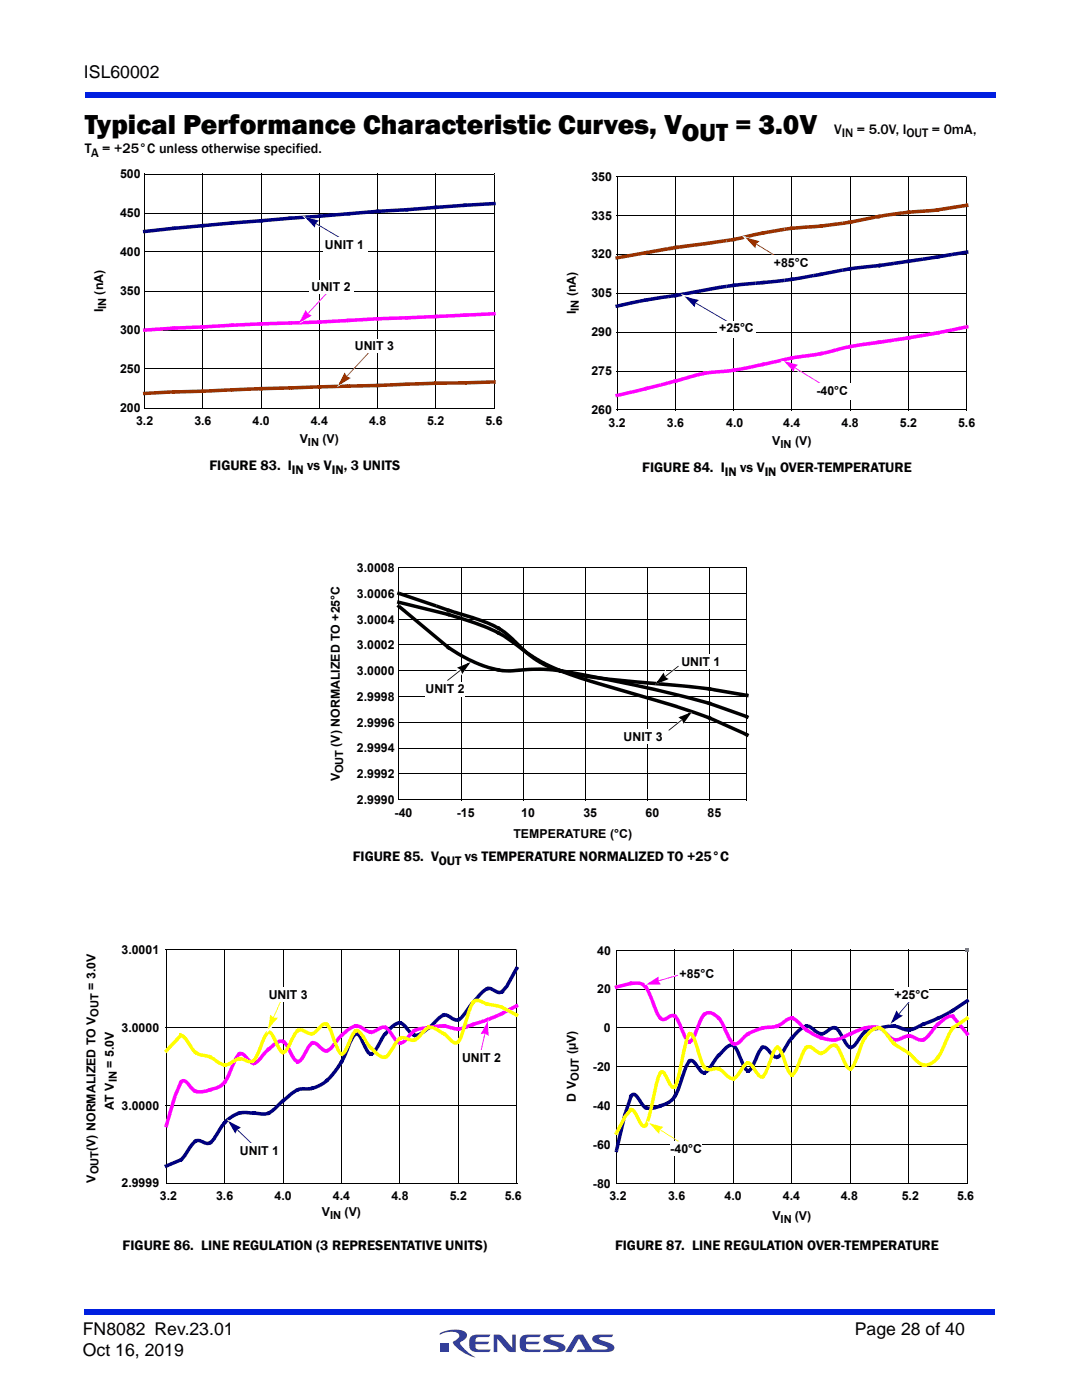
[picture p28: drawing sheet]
<svg xmlns="http://www.w3.org/2000/svg" width="216mm" height="279mm" viewBox="0 0 216 279" stroke-linecap="round" stroke-linejoin="round" font-family="sans-serif">
<defs><g id="words">
<g font-size="5.6">
<text x="16.9" y="26.7">Typical Performance Characteristic Curves, V</text>
<text x="146.7" y="26.7">= 3.0V</text>
</g>
<text font-size="5.1" x="136.1" y="28.1">OUT</text>
<g font-size="3.5">
<text x="16.7" y="15.6">ISL60002</text>
<text x="16.5" y="266.5">FN8082 Rev.23.01</text>
<text x="170.6" y="266.5">Page 28 of 40</text>
<text x="16.5" y="270.7">Oct 16, 2019</text>
</g>
<g font-size="2.8">
<text x="166.4" y="26.7">V</text>
<text x="16.9" y="30.6">T</text>
<text x="20.4" y="30.6">= +25°C unless otherwise specified.</text>
<text x="41.8" y="93.9">FIGURE 83. I</text>
<text x="128.1" y="94.2">FIGURE 84. I</text>
<text x="70.4" y="171.8">FIGURE 85. V</text>
<text x="24.5" y="249.4">FIGURE 86. LINE REGULATION (3 REPRESENTATIVE UNITS)</text>
<text x="122.7" y="249.4">FIGURE 87. LINE REGULATION OVER-TEMPERATURE</text>
</g>
<g font-size="2.5">
<text x="168" y="27.4">IN = 5.0V, IOUT = 0mA,</text>
<text x="18.2" y="31.3">A</text>
<text x="24" y="35.6">500</text>
<text x="118" y="36.1">350</text>
<text x="24" y="43.4">450</text>
<text x="118" y="43.8">335</text>
<text x="24" y="51.2">400</text>
<text x="64.8" y="49.8">UNIT 1</text>
<text x="118" y="51.6">320</text>
<text x="154.4" y="53.3">+85°C</text>
<text x="20.6" y="58.8" transform="rotate(-90 20.6 58.8)">(nA)</text>
<text x="24" y="58.9">350</text>
<text x="62.1" y="58.1">UNIT 2</text>
<text x="114.9" y="59.2" transform="rotate(-90 114.9 59.2)">(nA)</text>
<text x="118" y="59.4">305</text>
<text x="20.6" y="62.3" transform="rotate(-90 20.6 62.3)">I</text>
<text x="114.9" y="62.8" transform="rotate(-90 114.9 62.8)">I</text>
<text x="24" y="66.7">300</text>
<text x="70.8" y="69.8">UNIT 3</text>
<text x="118" y="67.1">290</text>
<text x="143.5" y="66.3">+25°C</text>
<text x="24" y="74.5">250</text>
<text x="118" y="74.9">275</text>
<text x="24" y="82.3">200</text>
<text x="118" y="82.6">260</text>
<text x="162.9" y="78.8">-40°C</text>
<text x="27.2" y="84.8">3.2</text>
<text x="38.8" y="84.8">3.6</text>
<text x="50.4" y="84.8">4.0</text>
<text x="59.8" y="88.4">V</text>
<text x="62" y="84.8">4.4</text>
<text x="73.6" y="84.8">4.8</text>
<text x="85.2" y="84.8">5.2</text>
<text x="96.9" y="84.8">5.6</text>
<text x="121.4" y="85.2">3.2</text>
<text x="133.1" y="85.2">3.6</text>
<text x="144.9" y="85.2">4.0</text>
<text x="154.1" y="88.8">V</text>
<text x="156.3" y="85.2">4.4</text>
<text x="167.9" y="85.2">4.8</text>
<text x="179.6" y="85.2">5.2</text>
<text x="191.2" y="85.2">5.6</text>
<text x="58.3" y="94.6">IN vs VIN, 3 UNITS</text>
<text x="144.6" y="94.9">IN vs VIN OVER-TEMPERATURE</text>
<text x="71.2" y="119.3">3.0006</text>
<text x="71.2" y="114.1">3.0008</text>
<text x="71.2" y="124.4">3.0004</text>
<text x="71.2" y="129.6">3.0002</text>
<text x="71.2" y="134.7">3.0000</text>
<text x="136" y="132.9">UNIT 1</text>
<text x="71.2" y="139.8">2.9998</text>
<text x="84.9" y="138.4">UNIT 2</text>
<text x="71.2" y="145">2.9996</text>
<text x="124.4" y="147.8">UNIT 3</text>
<text x="67.8" y="156" transform="rotate(-90 67.8 156)">V</text>
<text x="71.2" y="155.3">2.9992</text>
<text x="71.2" y="150.2">2.9994</text>
<text x="71.2" y="160.4">2.9990</text>
<text x="78.7" y="163">-40</text>
<text x="91.1" y="163">-15</text>
<text x="102.4" y="167.3">TEMPERATURE (°C)</text>
<text x="104" y="163">10</text>
<text x="116.4" y="163">35</text>
<text x="128.8" y="163">60</text>
<text x="141.2" y="163">85</text>
<text x="87.6" y="172.5">OUT vs TEMPERATURE NORMALIZED TO +25°C</text>
<text x="24.2" y="190.4">3.0001</text>
<text x="119.1" y="190.5">40</text>
<text x="19" y="197.5" transform="rotate(-90 19 197.5)">= 3.0V</text>
<text x="135.6" y="195.1">+85°C</text>
<text x="53.6" y="199.4">UNIT 3</text>
<text x="119.1" y="198.2">20</text>
<text x="178.5" y="199.3">+25°C</text>
<text x="24.2" y="205.9">3.0000</text>
<text x="120.5" y="206">0</text>
<text x="22.7" y="213.1" transform="rotate(-90 22.7 213.1)">= 5.0V</text>
<text x="92.2" y="212">UNIT 2</text>
<text x="114.9" y="210.4" transform="rotate(-90 114.9 210.4)">(µV)</text>
<text x="118.3" y="213.8">-20</text>
<text x="22.7" y="221.5" transform="rotate(-90 22.7 221.5)">AT V</text>
<text x="24.2" y="221.4">3.0000</text>
<text x="114.9" y="219.9" transform="rotate(-90 114.9 219.9)">D V</text>
<text x="118.3" y="221.6">-40</text>
<text x="19" y="229.7" transform="rotate(-90 19 229.7)">(V) NORMALIZED TO V</text>
<text x="47.9" y="230.5">UNIT 1</text>
<text x="118.3" y="229.3">-60</text>
<text x="133.8" y="230.1">-40°C</text>
<text x="19" y="236" transform="rotate(-90 19 236)">V</text>
<text x="24.2" y="237">2.9999</text>
<text x="31.9" y="239.5">3.2</text>
<text x="43.1" y="239.5">3.6</text>
<text x="54.8" y="239.5">4.0</text>
<text x="66.4" y="239.5">4.4</text>
<text x="78.1" y="239.5">4.8</text>
<text x="89.7" y="239.5">5.2</text>
<text x="100.7" y="239.5">5.6</text>
<text x="118.3" y="237">-80</text>
<text x="121.6" y="239.4">3.2</text>
<text x="133.3" y="239.4">3.6</text>
<text x="144.6" y="239.4">4.0</text>
<text x="156.2" y="239.4">4.4</text>
<text x="167.8" y="239.4">4.8</text>
<text x="180" y="239.4">5.2</text>
<text x="191" y="239.4">5.6</text>
<text x="64.2" y="242.7">V</text>
<text x="154.1" y="243.5">V</text>
<text x="158.6" y="243.5">(V)</text>
</g>
<g font-size="2.2">
<text x="21.2" y="61.6" transform="rotate(-90 21.2 61.6)">IN</text>
<text x="115.5" y="62.1" transform="rotate(-90 115.5 62.1)">IN</text>
<text x="61.4" y="89">IN (V)</text>
<text x="155.7" y="89.4">IN (V)</text>
<text x="68.5" y="154.3" transform="rotate(-90 68.5 154.3)">OUT (V) NORMALIZED TO +25°C</text>
<text x="19.7" y="202.9" transform="rotate(-90 19.7 202.9)">OUT</text>
<text x="115.5" y="215.8" transform="rotate(-90 115.5 215.8)">OUT</text>
<text x="23.3" y="216" transform="rotate(-90 23.3 216)">IN</text>
<text x="19.7" y="234.4" transform="rotate(-90 19.7 234.4)">OUT</text>
<text x="65.9" y="243.3">IN (V)</text>
<text x="155.8" y="244.1">IN</text>
</g>
</g></defs>
<g fill="#333f99">
<path d="M98.5 266.3h.7a1.2 1.2 0 0 1 1.1 .5l1.9 2.2v-2.7h.7v3.5h-.7a1.04 1.04 0 0 1-1-.4l-2-2.2v2.6h-.7z"/>
<path d="M93.9 266.8l.8-.4 3.2-.1-.3 .5-2.3 .1a.7 .7 0 0 0-.4 .9h2.7l-.4 .5h-2.3v.4l.2 .5 .2 .1h2.6l-.3 .5h-2.3a1.36 1.36 0 0 1-1.7-1.2l.1-1.5z"/>
<path d="M104 266.8l.8-.4 3.1-.1-.3 .5-2.3 .1a.7 .7 0 0 0-.3 .9h2.7l-.4 .5h-2.3v.4l.1 .5 .3 .1h2.6l-.3 .5h-2.3a1.36 1.36 0 0 1-1.7-1.2l.1-1.5z"/>
<path d="M108.6 266.7l.8-.3 3.2-.1-.3 .5-2.5 .2v.3l.6 .2a3.4 3.4 0 0 1 2.4 1.3 .85 .85 0 0 1-1 1h-3.5l.3-.4 2.8-.2v-.3l-.6-.2a3.4 3.4 0 0 1-2.4-1.3l.1-.5z"/>
<path d="M114.8 266.6a1.8 1.8 0 0 1 1.5-.3l1.9 3h2.3l.7-.1v-.3l-.6-.2a3.4 3.4 0 0 1-2.4-1.3 .85 .85 0 0 1 1-1l3.2-.1-.3 .5-2.5 .2v.3l.6 .2a3.4 3.4 0 0 1 2.4 1.3 .85 .85 0 0 1-1 1h-6.5l.3-.4 1.4-.1-1.2-2.1-1.6 2.6h-1.2z"/>
<path d="M88 268h1.6v1.7h-1.6z"/>
<path d="M87.8 266.1a5.6 5.6 0 0 1 5.1-.2 1.19 1.19 0 0 1-.8 1.8l-.3 .3a6.8 6.8 0 0 0 3 2.9 7.1 7.1 0 0 1-4.4-3l.5-.4a.81 .81 0 0 0 .7-.8 .81 .81 0 0 0-.6-.8 5.3 5.3 0 0 0-3.3 .4z"/>
</g>
<g fill="#001fe0">
<path d="M16.9 261.3h181.7v1h-181.7z"/>
<path d="M16.9 18.4h181.7v1h-181.7z"/>
</g>
<path d="M28.8 34.6l.1 .2zM40.4 34.6l.2 .1zM52 34.6l.2 .1zM63.6 34.6l.2 .1zM75.3 34.6l.1 .1zM86.9 34.6l.1 .1zM98.5 34.6l.2 .1zM28.8 58l.1 .2zM28.8 50.2l.1 .2zM28.8 42.4l.1 .2zM28.8 73.6l.1 .1zM28.8 65.8l.1 .2z" fill="#000"/>
<path d="M28.9 34.7h69.8M40.5 34.7v46.8M52.1 34.7v46.8M63.7 34.7v46.8M75.4 34.7v46.8M87 34.7v46.8M98.6 34.7v46.8M28.9 58.1h69.8M28.9 50.3h69.8M28.9 42.5h69.8M28.9 73.6h69.8M28.9 65.9h69.8" fill="none" stroke="#000" stroke-width=".2"/>
<g fill="#7e7e7e">
<path d="M98.5 34.6h.2v.2h-.2z"/>
<path d="M98.5 34.7h.2z"/>
</g>
<path d="M28.8 34.6l.2 .1zM28.8 81.3l.1 .2z" fill="#000"/>
<path d="M28.9 34.7v46.8M28.9 81.4h69.8" fill="none" stroke="#000" stroke-width=".2"/>
<g fill="#000080">
<path d="M28.5 45.9l.3-.1 .1 .7-.3 .1z"/>
<path d="M34.6 45.2h.4l.1 .7h-.4z"/>
<path d="M28.8 45.8l5.8-.6 .1 .7-5.8 .6z"/>
<path d="M34.3 45.2h.4v.7h-.3z"/>
<path d="M40.5 44.7h.3l.1 .7h-.4z"/>
<path d="M34.7 45.2l5.8-.5v.7l-5.8 .5z"/>
<path d="M40.1 44.7h.4v.7h-.3z"/>
<path d="M46.3 44.2l.3-.1 .1 .7-.4 .1z"/>
<path d="M40.5 44.7l5.8-.5v.7l-5.8 .5z"/>
<path d="M45.9 44.2h.4v.7h-.3z"/>
<path d="M52.1 43.7h.3l.1 .7h-.4z"/>
<path d="M46.3 44.2l5.8-.5v.7l-5.8 .5z"/>
<path d="M51.7 43.7h.4v.7h-.3z"/>
<path d="M57.9 43.2h.3l.1 .7h-.3z"/>
<path d="M52.1 43.7l5.8-.5 .1 .7-5.9 .5z"/>
<path d="M57.6 43.2h.3v.7h-.3z"/>
<path d="M63.7 42.8h.4v.7h-.3z"/>
<path d="M57.9 43.2l5.8-.4 .1 .7-5.9 .4z"/>
<path d="M63.4 42.8h.3l.1 .7h-.4z"/>
<path d="M69.5 42.3h.3l.1 .7h-.3z"/>
<path d="M63.7 42.8l5.8-.5 .1 .7-5.8 .5z"/>
<path d="M69.2 42.3h.3l.1 .7h-.4z"/>
<path d="M75.3 41.8h.4v.7h-.3z"/>
<path d="M69.5 42.3l5.8-.5 .1 .7-5.8 .5z"/>
<path d="M75 41.8h.3l.1 .7h-.4z"/>
<path d="M81.1 41.5h.4v.7h-.3z"/>
<path d="M75.3 41.8l5.8-.3 .1 .7-5.8 .3z"/>
<path d="M80.8 41.5h.3l.1 .7h-.3z"/>
<path d="M86.9 41h.4v.7h-.3z"/>
<path d="M81.1 41.5l5.8-.5 .1 .7-5.8 .5z"/>
<path d="M86.6 41.1l.3-.1 .1 .7-.4 .1z"/>
<path d="M92.7 40.6h.4v.7h-.3z"/>
<path d="M86.9 41l5.8-.4 .1 .7-5.8 .4z"/>
<path d="M92.4 40.6h.3l.1 .7h-.4z"/>
<path d="M98.6 40.3h.3v.7h-.3z"/>
<path d="M92.7 40.6l5.9-.3v.7l-5.8 .3z"/>
</g>
<g fill="#f0f">
<path d="M28.5 65.6l.4-.1v.7l-.3 .1z"/>
<path d="M34.7 65.1h.3l.1 .7h-.4z"/>
<path d="M28.9 65.5l5.8-.4v.7l-5.8 .4z"/>
<path d="M34.4 65.1h.3v.7h-.3z"/>
<path d="M40.5 64.9h.3l.1 .7h-.4z"/>
<path d="M34.7 65.1l5.8-.2v.7l-5.8 .2z"/>
<path d="M40.1 64.9h.4v.7h-.3z"/>
<path d="M46.3 64.6l.3-.1 .1 .7-.4 .1z"/>
<path d="M40.5 64.9l5.8-.3v.7l-5.8 .3z"/>
<path d="M45.9 64.6h.4v.7h-.3z"/>
<path d="M52.1 64.3h.3l.1 .7h-.4z"/>
<path d="M46.3 64.6l5.8-.3v.7l-5.8 .3z"/>
<path d="M51.8 64.3h.3v.7h-.3z"/>
<path d="M57.9 64.1h.4v.7h-.4z"/>
<path d="M52.1 64.3l5.8-.2v.7l-5.8 .2z"/>
<path d="M57.6 64.1h.3v.7h-.3z"/>
<path d="M63.7 63.9h.4v.7h-.3z"/>
<path d="M57.9 64.1l5.8-.2 .1 .7-5.9 .2z"/>
<path d="M63.4 63.9h.3l.1 .7h-.4z"/>
<path d="M69.5 63.6h.3l.1 .7h-.3z"/>
<path d="M63.7 63.9l5.8-.3 .1 .7-5.8 .3z"/>
<path d="M69.2 63.6h.3l.1 .7h-.4z"/>
<path d="M75.3 63.3l.4-.1v.7l-.3 .1z"/>
<path d="M69.5 63.6l5.8-.3 .1 .7-5.8 .3z"/>
<path d="M75 63.3h.4v.7h-.4z"/>
<path d="M81.2 63.1h.3v.7h-.3z"/>
<path d="M75.4 63.3l5.8-.2v.7l-5.8 .2z"/>
<path d="M80.8 63.1h.4v.7h-.4z"/>
<path d="M87 62.8h.3v.7h-.3z"/>
<path d="M81.2 63.1l5.8-.3v.7l-5.8 .3z"/>
<path d="M86.6 62.8h.3l.1 .7h-.4z"/>
<path d="M92.7 62.5h.4v.7h-.3z"/>
<path d="M86.9 62.8l5.8-.3 .1 .7-5.8 .3z"/>
<path d="M92.4 62.6l.3-.1 .1 .7-.4 .1z"/>
<path d="M98.6 62.3h.3v.6l-.3 .1z"/>
<path d="M92.7 62.5l5.9-.2v.7l-5.8 .2z"/>
</g>
<g fill="#9a3200">
<path d="M28.5 78.2h.4v.7h-.3z"/>
<path d="M34.7 77.9l.3-.1 .1 .7h-.4z"/>
<path d="M28.9 78.2l5.8-.3v.6l-5.8 .4z"/>
<path d="M34.4 77.9h.3v.7h-.3z"/>
<path d="M40.5 77.7h.3l.1 .7h-.4z"/>
<path d="M34.7 77.9l5.8-.2v.7l-5.8 .2z"/>
<path d="M40.1 77.7h.4v.7h-.3z"/>
<path d="M46.3 77.4h.3l.1 .7h-.4z"/>
<path d="M40.5 77.7l5.8-.3v.7l-5.8 .3z"/>
<path d="M46 77.4h.3v.7h-.3z"/>
<path d="M52.1 77.2h.3l.1 .7h-.4z"/>
<path d="M46.3 77.4l5.8-.2v.7l-5.8 .2z"/>
<path d="M51.8 77.2h.3v.7h-.3z"/>
<path d="M57.9 77.1h.4v.7h-.4z"/>
<path d="M52.1 77.2l5.8-.1v.7l-5.8 .1z"/>
<path d="M57.6 77.1h.3v.7h-.3z"/>
<path d="M63.7 76.9h.4v.7h-.3z"/>
<path d="M57.9 77.1l5.8-.2 .1 .7-5.9 .2z"/>
<path d="M63.4 76.9h.3l.1 .7h-.4z"/>
<path d="M69.5 76.7h.4v.7h-.3z"/>
<path d="M63.7 76.9l5.8-.2 .1 .7-5.8 .2z"/>
<path d="M69.2 76.7h.3l.1 .7h-.4z"/>
<path d="M75.4 76.6h.3v.7h-.3z"/>
<path d="M69.5 76.7l5.9-.1v.7l-5.8 .1z"/>
<path d="M75 76.6h.4v.7h-.4z"/>
<path d="M81.2 76.3h.3v.7h-.3z"/>
<path d="M75.4 76.6l5.8-.3v.7l-5.8 .3z"/>
<path d="M80.8 76.3h.4v.7h-.4z"/>
<path d="M87 76.1h.3v.7h-.3z"/>
<path d="M81.2 76.3l5.8-.2v.7l-5.8 .2z"/>
<path d="M86.6 76.1h.4v.7h-.4z"/>
<path d="M92.8 76.1h.3v.7h-.3z"/>
<path d="M87 76.1h5.8v.7h-5.8z"/>
<path d="M92.4 76.1h.4v.7h-.4z"/>
<path d="M98.6 75.9h.3v.7h-.3z"/>
<path d="M92.8 76.1l5.8-.2v.7l-5.8 .2z"/>
</g>
<g fill="#fff">
<path d="M62.4 44.2l.3 .2-.1 .2-.3-.2z"/>
<path d="M60.3 43.1l2.9 .8-.5 .2-1.9-.5 .1-.4 1.4 1.5-.2 .3v-.7h.4l-.2 1z"/>
<path d="M62.1 44.2l.6-.4 .2 .3-.5 .3z"/>
<path d="M70 48.9l-.1 .2z"/>
<path d="M62.6 44.4v.2z"/>
<path d="M62.7 44.4l7.3 4.5-.1 .1-7.3-4.4z"/>
</g>
<path d="M60.9 43.4l1.9 .5-.5 .4-.1 .6z" fill="#fff"/>
<g fill="#000080">
<path d="M62.9 44.4l.3 .2-.1 .1-.3-.2z"/>
<path d="M60.8 43.3l2.9 .7-.5 .3-1.9-.5 .1-.4 1.4 1.5-.2 .2 .1-.7 .3 .1-.2 .9z"/>
<path d="M62.7 44.4l.5-.4 .2 .3-.5 .3z"/>
<path d="M70.4 48.9v.2z"/>
<path d="M63.1 44.6v.1z"/>
<path d="M63.2 44.6l7.2 4.3v.1l-7.3-4.3z"/>
</g>
<path d="M61.4 43.6l1.9 .5-.5 .4-.1 .5z" fill="#000080"/>
<g fill="#fff">
<path d="M64.5 47.4h8.8v3h-8.8z"/>
<path d="M61.5 62.5l.1 .1-.2 .3-.1-.1z"/>
<path d="M61.1 61.9l.1 .5-.9 1.8-.3-.2 1.8-1.1 .2 .3-.7-.2 .1-.3 .9 .4-2.6 1.5z"/>
<path d="M60.9 62.4l.3-.1 .3 .5-.2 .2z"/>
<path d="M67.4 56.2v.2z"/>
<path d="M61.5 62.5l.1 .2z"/>
<path d="M67.3 56.3l.1 .1-5.8 6.2-.1-.1z"/>
</g>
<path d="M61.1 62.3l.2 .5 .6 .3-1.7 1z" fill="#fff"/>
<g fill="#f0f">
<path d="M61.5 62.4l.1 .1-.3 .3-.1-.1z"/>
<path d="M61 61.8l.2 .5-.9 1.8-.4-.2 1.8-1.1 .2 .3-.7-.2 .1-.3 .9 .3-2.5 1.6z"/>
<path d="M60.8 62.3l.4-.2 .2 .5-.2 .3z"/>
<path d="M67.3 56.1l.1 .2z"/>
<path d="M61.5 62.4l.1 .2z"/>
<path d="M67.3 56.2l.1 .1-5.8 6.2-.1-.1z"/>
</g>
<path d="M61 62.2l.3 .5 .5 .3-1.7 1z" fill="#f0f"/>
<g fill="#fff">
<path d="M61.6 55.9h8.9v2.7h-8.9z"/>
<path d="M68.8 75.5l.2-.3 .2 .2-.3 .2z"/>
<path d="M68.6 74.6l.1 .5-.9 1.8-.3-.2 1.8-1.1 .1 .3-.6-.2 .1-.3 .9 .4-2.6 1.5z"/>
<path d="M68.4 75.1l.3-.1 .3 .5-.2 .2z"/>
<path d="M74.9 68.9l.1 .2z"/>
<path d="M69 75.2l.1 .2z"/>
<path d="M74.8 69l.2 .1-5.8 6.3-.2-.2z"/>
</g>
<path d="M68.6 75l.2 .5 .6 .3-1.7 1z" fill="#fff"/>
<g fill="#9a3200">
<path d="M69.2 74.9l.2 .2-.3 .2-.1-.1z"/>
<path d="M68.8 74.3l.1 .5-.9 1.8-.3-.1 1.8-1.2 .2 .3-.7-.2 .1-.3 .9 .3-2.6 1.6z"/>
<path d="M68.6 74.8l.3-.1 .3 .5-.2 .2z"/>
<path d="M75.1 68.6l.1 .2z"/>
<path d="M69.2 75l.1 .1z"/>
<path d="M75 68.7l.2 .1-5.8 6.3-.2-.1z"/>
</g>
<path d="M68.8 74.7l.2 .6 .6 .2-1.7 1z" fill="#9a3200"/>
<path d="M70.3 67.6h8.9v2.8h-8.9z" fill="#fff"/>
<path d="M123.1 35.2h69.9M134.7 35.1v46.8M146.4 35.1v46.8M158 35.1v46.8M169.6 35.1v46.8M181.3 35.1v46.8M192.9 35.1v46.8M123.1 58.5h69.9M123.1 50.7h69.9M123.1 43h69.9M123.1 74h69.9M123.1 66.3h69.9" fill="none" stroke="#000" stroke-width=".2"/>
<g fill="#7e7e7e">
<path d="M192.8 35.1h.2v.2h-.2z"/>
<path d="M192.8 35.2h.2z"/>
</g>
<path d="M123.1 35.1v46.8M123.1 81.8h69.9" fill="none" stroke="#000" stroke-width=".2"/>
<path d="M123.1 81.7v.2z" fill="#000"/>
<g fill="#000080">
<path d="M122.7 60.8l.4-.1 .1 .7-.3 .1z"/>
<path d="M123.1 60.7l4.3-.9 .2 .7-1.5 .3-.1-.7 .1 .7-2.9 .6z"/>
<path d="M128.9 59.5h.3l.1 .6-.3 .1z"/>
<path d="M127.4 59.8l1.5-.3 .1 .7-1.4 .3z"/>
<path d="M128.5 59.6l.4-.1 .1 .7-.3 .1z"/>
<path d="M128.9 59.5l4.4-.7 .1 .7h.1l-1.6 .2-.1-.7 .1 .7-2.9 .5z"/>
<path d="M134.7 58.6h.4l.1 .7h-.4z"/>
<path d="M133.3 58.8l1.4-.2 .1 .7-1.4 .2z"/>
<path d="M134.4 58.7l.3-.1 .1 .7-.3 .1z"/>
<path d="M134.7 58.6l1.5-.2 .1 .7-.1-.7 8.7-1.6 .1 .7-1.4 .2-.2-.7 .2 .7-8.8 1.6z"/>
<path d="M146.4 56.6h.3l.1 .7h-.3z"/>
<path d="M144.9 56.8l1.5-.2 .1 .7-1.5 .2z"/>
<path d="M146 56.6h.4l.1 .7h-.4z"/>
<path d="M146.4 56.6l4.3-.4 .1 .7-2.9 .2-.1-.7 .1 .7-1.4 .2z"/>
<path d="M152.2 56h.3l.1 .7h-.3z"/>
<path d="M150.7 56.2l1.5-.2 .1 .7-1.5 .2z"/>
<path d="M151.8 56.1l.4-.1 .1 .7-.4 .1z"/>
<path d="M152.2 56l2.9-.2 .1 .7-.1-.7 1.4-.2 .1 .7h.2l-4.5 .4z"/>
<path d="M158 55.4h.3l.1 .6-.3 .1z"/>
<path d="M156.5 55.6l1.5-.2 .1 .7-1.5 .2z"/>
<path d="M157.6 55.4h.4l.1 .7h-.4z"/>
<path d="M158 55.4l1.4-.2 .2 .7-.2-.7 2.9-.5 .1 .6-4.3 .8z"/>
<path d="M163.8 54.4l.3-.1 .1 .7-.3 .1z"/>
<path d="M162.3 54.7l1.5-.3 .1 .7-1.5 .3z"/>
<path d="M163.4 54.5l.4-.1 .1 .7h-.3z"/>
<path d="M163.8 54.4l4.3-.8 .1 .6-4.3 .9z"/>
<path d="M169.6 53.3l.3-.1 .1 .7-.3 .1z"/>
<path d="M168.1 53.6l1.5-.3 .1 .7-1.5 .3z"/>
<path d="M169.2 53.3h.4l.1 .7h-.3z"/>
<path d="M169.6 53.3l5.9-.7v.7l-5.8 .7z"/>
<path d="M175.5 52.6v.7z"/>
<path d="M175.5 52.6h.3l.1 .7h-.4z"/>
<path d="M175.1 52.7l.3-.1 .1 .7-.3 .1z"/>
<path d="M175.4 52.6l2.9-.4 .1 .7 4.8-.7-7.7 1.1z"/>
<path d="M181.2 51.8h.4l.1 .7h-.4z"/>
<path d="M178.3 52.2l2.9-.4 .1 .7-2.9 .4z"/>
<path d="M180.9 51.8h.3l.1 .7h-.3z"/>
<path d="M181.2 51.8l2.9-.4 .1 .7-2.9 .4z"/>
<path d="M187 50.9h.4l.1 .7h-.3z"/>
<path d="M184.1 51.4l2.9-.5 .2 .7-3 .5z"/>
<path d="M186.7 51l.3-.1 .2 .7-.4 .1z"/>
<path d="M187 50.9l2.9-.5 .1 .7-2.8 .5z"/>
<path d="M192.8 50l.4-.1 .1 .7-.3 .1z"/>
<path d="M189.9 50.4l2.9-.4 .2 .7-3 .4z"/>
</g>
<g fill="#f0f">
<path d="M122.7 78.6h.4l.1 .6-.3 .1z"/>
<path d="M123.1 78.6l4.3-1 .2 .7-4.4 .9z"/>
<path d="M128.9 77.2l.3-.1 .2 .7-.4 .1z"/>
<path d="M127.4 77.6l1.5-.4 .1 .7-1.4 .4z"/>
<path d="M128.5 77.3l.4-.1 .1 .7-.3 .1z"/>
<path d="M128.9 77.2l2.9-.7 .1 .7-2.9 .7z"/>
<path d="M134.7 75.7l.3-.1 .2 .7-.3 .1z"/>
<path d="M131.8 76.5l2.9-.8 .2 .7-3 .8z"/>
<path d="M134.3 75.8l.4-.1 .2 .7-.4 .1z"/>
<path d="M134.7 75.7l5.8-1.6 .2 .7-5.8 1.6z"/>
<path d="M140.5 74.1l.2 .7z"/>
<path d="M140.5 74.1h.3l.2 .6-.3 .1z"/>
<path d="M140.2 74.2l.3-.1 .1 .7-.3 .1z"/>
<path d="M140.5 74.1l5.9-.6 .1 .7-5.9 .6z"/>
<path d="M146.4 73.5l.1 .7z"/>
<path d="M146.4 73.5h.3l.1 .7h-.3z"/>
<path d="M146 73.6l.4-.1 .1 .7-.4 .1z"/>
<path d="M146.4 73.5l5.7-1.1 .2 .7-5.8 1.1z"/>
<path d="M152.1 72.4l.2 .7z"/>
<path d="M152.1 72.4l.4-.1 .1 .7-.3 .1z"/>
<path d="M151.8 72.5l.3-.1 .2 .7h-.4z"/>
<path d="M152.1 72.4l5.8-1.3 .2 .7-5.8 1.3z"/>
<path d="M157.9 71.1l.2 .7z"/>
<path d="M157.9 71.1l.4-.1 .1 .7-.3 .1z"/>
<path d="M157.6 71.2l.3-.1 .2 .7h-.4z"/>
<path d="M157.9 71.1l5.9-.9 .1 .7-5.8 .9z"/>
<path d="M163.8 70.2l.1 .7z"/>
<path d="M163.8 70.2h.3l.1 .6-.3 .1z"/>
<path d="M163.4 70.3l.4-.1 .1 .7-.3 .1z"/>
<path d="M163.8 70.2l5.7-1.4 .2 .7-5.8 1.4z"/>
<path d="M169.5 68.8l.2 .7z"/>
<path d="M169.5 68.8l.4-.1 .2 .7-.4 .1z"/>
<path d="M169.2 68.9l.4-.1 .1 .7-.3 .1z"/>
<path d="M169.6 68.8l5.8-.9 .1 .7-5.8 .9z"/>
<path d="M175.4 67.9l.1 .7z"/>
<path d="M175.4 67.9h.4l.1 .7h-.4z"/>
<path d="M175.1 68l.3-.1 .1 .7-.3 .1z"/>
<path d="M175.4 67.9l2.9-.4 .1 .7-2.9 .4z"/>
<path d="M181.2 67.1l.4-.1 .1 .7-.4 .1z"/>
<path d="M178.3 67.5l2.9-.4 .1 .7-2.9 .4z"/>
<path d="M180.9 67.1h.3l.1 .7h-.3z"/>
<path d="M181.2 67.1l2.9-.5 .1 .7-2.9 .5z"/>
<path d="M187 66.1l.4-.1 .1 .7-.3 .1z"/>
<path d="M184.1 66.6l2.9-.5 .2 .7-3 .5z"/>
<path d="M186.7 66.1h.3l.2 .7h-.4z"/>
<path d="M187 66.1l2.9-.6 .1 .7-2.8 .6z"/>
<path d="M192.8 64.9l.4-.1 .1 .7-.3 .1z"/>
<path d="M189.9 65.5l2.9-.6 .2 .7-3 .6z"/>
</g>
<g fill="#9a3200">
<path d="M122.7 51.2l.4-.1 .1 .7-.3 .1z"/>
<path d="M128.9 50.1l.3-.1 .1 .7-.3 .1z"/>
<path d="M123.1 51.1l5.8-1 .1 .7-5.8 1z"/>
<path d="M128.5 50.1h.4l.1 .7h-.3z"/>
<path d="M128.9 50.1l4.3-.8 .2 .7 4-.7-8.4 1.5z"/>
<path d="M134.7 49h.3l.2 .7h-.4z"/>
<path d="M133.2 49.3l1.5-.3 .1 .7-1.4 .3z"/>
<path d="M134.4 49.1l.3-.1 .1 .7-.3 .1z"/>
<path d="M134.7 49l5.8-.7 .1 .7-.1-.7 4.4-.6 .1 .7-10.2 1.3z"/>
<path d="M146.4 47.5l.3-.1 .1 .7-.3 .1z"/>
<path d="M144.9 47.7l1.5-.2 .1 .7-1.5 .2z"/>
<path d="M146 47.5h.3l.2 .6-.3 .1z"/>
<path d="M146.3 47.5l5.8-1.3 .2 .6-5.8 1.3z"/>
<path d="M152.1 46.2l.2 .6z"/>
<path d="M152.1 46.2l.4-.1 .1 .7h-.3z"/>
<path d="M151.8 46.2h.3l.2 .6-.4 .1z"/>
<path d="M152.1 46.2l4.4-.8 .1 .7-4.3 .7z"/>
<path d="M158 45.2h.3l.1 .7h-.3z"/>
<path d="M156.5 45.4l1.5-.2 .1 .7-1.5 .2z"/>
<path d="M157.6 45.2h.4l.1 .7h-.4z"/>
<path d="M158 45.2l5.8-.4 .1 .7-5.8 .4z"/>
<path d="M163.8 44.8l.1 .7z"/>
<path d="M163.8 44.8l.3-.1 .1 .7-.3 .1z"/>
<path d="M163.4 44.8h.4l.1 .7h-.4z"/>
<path d="M163.8 44.8l4.3-.6 .1 .7h.2l-4.5 .6z"/>
<path d="M169.6 44l.3-.1 .1 .7-.3 .1z"/>
<path d="M168.1 44.2l1.5-.2 .1 .7-1.5 .2z"/>
<path d="M169.2 44h.4l.1 .7h-.3z"/>
<path d="M169.6 44l5.8-1.2 .1 .7-5.8 1.2z"/>
<path d="M175.4 42.8l.1 .7z"/>
<path d="M175.4 42.8h.3l.2 .7h-.4z"/>
<path d="M175.1 42.9l.3-.1 .1 .7-.3 .1z"/>
<path d="M175.4 42.8l4.4-.6 .1 .7-2.9 .4-.1-.7 .1 .7-1.5 .2z"/>
<path d="M181.2 42h.4l.1 .7h-.4z"/>
<path d="M179.8 42.2l1.4-.2 .1 .7-1.4 .2z"/>
<path d="M180.9 42h.4v.7h-.3z"/>
<path d="M181.3 42l5.7-.4 .1 .6-5.8 .5z"/>
<path d="M187 41.6l.1 .6z"/>
<path d="M187 41.6l.4-.1 .1 .7h-.4z"/>
<path d="M186.7 41.6h.3l.2 .6-.4 .1z"/>
<path d="M187 41.6l5.8-1 .2 .7-5.8 .9z"/>
<path d="M192.8 40.6l.2 .7z"/>
<path d="M192.8 40.6h.4l.1 .7h-.3z"/>
</g>
<g fill="#fff">
<path d="M150.1 48.2l.3 .2-.1 .1-.3-.2z"/>
<path d="M148 47l2.9 .8-.5 .3-1.9-.6 .1-.3 1.5 1.5-.3 .2 .1-.7 .3 .1-.2 .9z"/>
<path d="M149.9 48.2l.5-.4 .2 .2-.5 .4z"/>
<path d="M157.7 52.9l-.1 .1z"/>
<path d="M150.3 48.4v.2z"/>
<path d="M150.4 48.4l7.3 4.5-.1 .1-7.3-4.4z"/>
</g>
<path d="M148.6 47.4l1.9 .5-.5 .4-.1 .5z" fill="#fff"/>
<g fill="#9a3200">
<path d="M150.8 48.5l.3 .2-.1 .2-.3-.3z"/>
<path d="M148.7 47.4l2.9 .7-.5 .3-1.9-.5 .1-.4 1.4 1.5-.2 .3 .1-.8 .3 .1-.2 1z"/>
<path d="M150.6 48.5l.5-.4 .2 .3-.5 .3z"/>
<path d="M158.4 53.2l-.1 .2z"/>
<path d="M151 48.7v.2z"/>
<path d="M151.1 48.7l7.3 4.5-.1 .1-7.3-4.4z"/>
</g>
<path d="M149.3 47.7l1.9 .5-.5 .4-.1 .5z" fill="#9a3200"/>
<g fill="#fff">
<path d="M153.3 51.1h9.2v3.2h-9.2z"/>
<path d="M137.9 59.8l.3 .2-.1 .2-.3-.2z"/>
<path d="M135.9 58.7l2.8 .8-.4 .2-1.9-.5 .1-.4 1.4 1.5-.3 .3 .1-.7h.3l-.1 1z"/>
<path d="M137.7 59.8l.5-.4 .2 .3-.4 .3z"/>
<path d="M145.5 64.5v.2z"/>
<path d="M138.2 60l-.1 .2z"/>
<path d="M138.2 60l7.3 4.5-.1 .1-7.3-4.4z"/>
</g>
<path d="M136.4 59l1.9 .5-.4 .4-.1 .6z" fill="#fff"/>
<g fill="#000080">
<path d="M138.7 60.3l.3 .2-.1 .1-.3-.2z"/>
<path d="M136.6 59.1l2.9 .8-.5 .2-1.9-.5 .1-.3 1.4 1.5-.2 .2 .1-.7 .3 .1-.2 .9z"/>
<path d="M138.5 60.2l.5-.4 .2 .3-.5 .4z"/>
<path d="M146 64.6v.1z"/>
<path d="M138.9 60.4v.2z"/>
<path d="M139 60.5l7 4.1-.1 .1-7-4.1z"/>
</g>
<path d="M137.1 59.5l2 .5-.5 .3-.1 .6z" fill="#000080"/>
<g fill="#fff">
<path d="M143.1 64.1h7.7v3.2h-7.7z"/>
<path d="M157.8 73.1l.3 .2-.1 .1-.3-.2z"/>
<path d="M155.7 71.9l2.9 .8-.5 .2-1.9-.5 .1-.3 1.4 1.5-.3 .2 .1-.7 .4 .1-.2 .9z"/>
<path d="M157.5 73l.6-.4 .2 .3-.5 .4z"/>
<path d="M165.3 77.7v.2z"/>
<path d="M158 73.2v.2z"/>
<path d="M158.1 73.3l7.2 4.4-.1 .2-7.2-4.5z"/>
</g>
<path d="M156.3 72.3l1.9 .5-.5 .3-.1 .6z" fill="#fff"/>
<g fill="#f0f">
<path d="M158.4 73.2l.4 .2-.1 .1-.4-.2z"/>
<path d="M156.4 72l2.9 .8-.5 .3-1.9-.6 .1-.3 1.4 1.5-.3 .2 .1-.7 .4 .1-.2 .9z"/>
<path d="M158.2 73.2l.6-.5 .2 .3-.5 .4z"/>
<path d="M166 77.9v.1z"/>
<path d="M158.7 73.3v.2z"/>
<path d="M158.7 73.4l7.3 4.5-.1 .1-7.2-4.5z"/>
</g>
<path d="M157 72.4l1.9 .5-.5 .4-.1 .5z" fill="#f0f"/>
<path d="M162.5 76.6h7.3v3.2h-7.3z" fill="#fff"/>
<g fill="none" stroke="#000" stroke-width=".2">
<path d="M79.5 113.3h69.5M79.5 118.4h69.6M79.6 113.3v46.4M92 113.2v46.5M104.4 113.2v46.5M116.8 113.2v46.5M129.2 113.2v46.5M141.5 113.2v46.5M149 113.2v46.5M79.5 139h69.6M79.5 133.9h69.6M79.5 128.7h69.6"/>
<path d="M79.5 123.6h69.6M79.5 154.5h69.6M79.5 149.3h69.6M79.5 144.2h69.6M79.6 159.6h69.5"/>
</g>
<g fill="#000">
<path d="M79.3 119.8l.4 .1-.2 .6h-.3zM79.7 119.9l9.9 2.4-.2 .7-9.9-2.5zM79.4 118l.3 .1-.2 .6-.3-.1zM79.7 118.1l7.5 2.5-.3 .7-7.4-2.6zM79.5 120.5l.3 .2-.4 .6-.3-.2zM79.8 120.7l9.9 8.3-.4 .5-9.9-8.2zM87.2 120.6l2.4 .9-.2 .6-2.5-.8zM89.6 122.3l-.2 .7zM89.6 122.3l.3 .1-.2 .7-.3-.1zM89.3 121.4l.3 .1-.2 .6-.3-.1zM89.6 121.5l6.3 1.9 3.7 1.7-.3 .6-3.6-1.6-6.3-2zM89.3 122.2l.3 .1-.2 .7-.4-.1z"/>
<path d="M89.6 122.3l5.7 1.8 4.3 1.9-.3 .6-4.2-1.8-5.7-1.8zM89.6 121.5l.3 .1-.2 .6-.3-.1zM89.4 128.8l.3 .1-.4 .6-.3-.2zM89.7 128.9l2.9 1.8 2.4 1.2 2.5 1 2 .4-.1 .7-3.1-.8-2.8-1.2-4.2-2.5zM89.7 129l-.4 .5zM89.7 129l.3 .2-.5 .5-.2-.2zM99.5 133.3l-.1 .7zM99.5 133.3l.3 .1-.1 .7-.3-.1zM99.2 133.3h.3l-.1 .7h-.4zM99.5 133.3l1.1 .2h1.7a36 36 0 0 1 9.6 0l-.1 .7-5-.3-5.4 .3-2-.2zM99.6 125.1l-.3 .6zM99.6 125.1l.3 .1-.3 .6-.3-.1z"/>
<path d="M99.6 126l-.3 .6zM99.6 126l.3 .2-.3 .6-.3-.2zM99.3 125.8l.3 .2-.3 .6-.3-.1zM99.6 126l2.3 1.4 4.9 3.6 2.4 1.3 2.8 1.2-.3 .7-3.6-1.7-2.5-1.5-5-3.6-1.3-.8zM99.3 124.9l.3 .2-.3 .6-.3-.2zM99.6 125.1l1.6 1 3.6 3.5 1.9 1.5 2.5 1.4 2.7 1-.2 .7-2.8-1-1.9-1.1-1.4-1-4.3-3.9-2-1.5zM111.9 133.5l-.1 .7zM111.9 133.5l.3 .1-.1 .7-.3-.1zM111.5 133.5h.4l-.1 .7h-.4zM111.9 133.5a309.1 309.1 0 0 1 29.8 6.5l-.2 .7-7.6-2-5.7-1.3-9.7-2-6.7-1.2zM111.9 133.5l-.2 .7zM111.9 133.5l.3 .1-.2 .7-.3-.1z"/>
<path d="M111.6 133.4l.3 .1-.2 .7-.3-.1zM111.9 133.5l3 .7 5.3 .8 21.4 2.1-.1 .7-5.4-.6-10.9-.9-8.1-1-5.4-1.1zM111.6 133.4l.4 .1-.3 .7-.3-.1zM112 133.5l4.5 1.7 9.1 2.7a186.9 186.9 0 0 1 16.1 5.1l-.3 .6-7.5-2.6a317.8 317.8 0 0 1-21.4-6.5l-.8-.3zM112 133.5l-.3 .7zM112 133.5l.3 .2-.3 .6-.3-.1zM141.6 137.1l-.1 .7zM141.6 137.1l.3 .1v.7l-.4-.1zM141.3 137.1h.3l-.1 .7h-.4zM141.6 137.1l7.5 1.3-.1 .7-7.5-1.3zM149.1 138.4l-.1 .7zM149.1 138.4l.3 .1-.1 .7-.3-.1z"/>
<path d="M141.7 140l-.2 .7zM141.7 140l.3 .1-.2 .7-.3-.1zM141.4 140l.3 .1-.3 .6-.3-.1zM141.7 140.1l7.5 2.6-.3 .7-7.5-2.7zM141.7 143l-.3 .6zM141.7 143l.3 .1-.2 .6-.4-.1zM141.4 142.8l.3 .2-.3 .6-.3-.1zM141.7 143l7.5 3.3-.3 .7-7.5-3.4zM149.2 142.7l-.3 .7zM149.2 142.7l.3 .2-.3 .6-.3-.1zM149.2 146.3l-.3 .7zM149.2 146.3l.3 .2-.3 .6-.3-.1z"/>
</g>
<g fill="#fff">
<path d="M136 130.6h7.8v2.9h-7.8z"/>
<path d="M84.9 136.1h7.8v2.8h-7.8z"/>
<path d="M124.4 145.5h7.8v2.9h-7.8z"/>
<path d="M91.2 134.1l.3-.3 .2 .3-.3 .3z"/>
<path d="M90.6 133.5l3.3-1.4-2.1 3-.1-.5 1.6-2.2 .3 .2-2.6 1.1-.1-.3 .8 .4-.2 .3z"/>
<path d="M91.4 134l.4-.1 .2 .7-.3 .2z"/>
<path d="M89.2 135.7l2-1.6 .2 .3-2 1.6z"/>
</g>
<path d="M91 133.5l2.4-1-1.5 2.2-.3-.7z" fill="#fff"/>
<path d="M89.2 135.8l2.6-2 .1 .1-2.6 2zM91.8 133.8l.3-.3v.1l-.3 .3zM91.2 133.3l2.7-1.2-1.7 2.4-.1-.5 1.2-1.6 .3 .2-1.9 .9-.2-.4 .7 .3-.2 .3zM91.9 133.6l.3-.1 .3 .6-.4 .1z" fill="#000"/>
<path d="M91.6 133.3l1.8-.8-1.1 1.6-.2-.5z" fill="#000"/>
<g fill="#fff">
<path d="M135.3 144l.4-.2 .2 .2-.3 .3z"/>
<path d="M134.7 143.5l3.4-1.4-2.1 3-.1-.6 1.5-2.1 .3 .2-2.5 1.1-.2-.4 .9 .4-.2 .3z"/>
<path d="M135.6 144l.3-.2 .3 .8-.4 .1z"/>
<path d="M133.3 145.6l2-1.6 .3 .3-2.1 1.6z"/>
</g>
<path d="M135.1 143.5l2.5-1-1.6 2.2-.2-.8z" fill="#fff"/>
<path d="M133.4 145.7l2.5-2 .1 .1-2.5 2zM135.9 143.7l.3-.2 .1 .1-.3 .2zM135.4 143.2l2.7-1.1-1.7 2.3-.1-.4 1.1-1.6 .3 .2-1.9 .8-.1-.4 .7 .4-.2 .3zM136.1 143.6l.3-.2 .2 .6-.3 .1z" fill="#000"/>
<path d="M135.8 143.2l1.8-.7-1.2 1.6-.2-.6z" fill="#000"/>
<g fill="#fff">
<path d="M132.9 134.6l.3-.2 .3 .2-.4 .3z"/>
<path d="M132.8 133.6l.1 .6-1.5 2.1-.3-.2 2.5-1.1 .2 .4-.9-.5 .2-.3 1 .6-3.4 1.4z"/>
<path d="M132.6 134.1l.3-.1 .3 .7-.3 .2z"/>
<path d="M133.3 134.4l2-1.6 .2 .3-2 1.6z"/>
</g>
<path d="M132.8 134l.2 .8 .7 .4-2.5 1z" fill="#fff"/>
<path d="M132.2 134.7l.3-.1 .2 .5-.3 .2zM132.4 134.2l.1 .5-1.1 1.6-.3-.2 1.9-.8 .1 .4-.7-.4 .2-.3 .8 .5-2.7 1.1zM132.5 135.1l.3-.2 .1 .1-.3 .2zM132.8 134.9l2.5-2 .1 .1-2.5 2z" fill="#000"/>
<path d="M132.4 134.6l.1 .6 .5 .3-1.8 .7z" fill="#000"/>
<path d="M33.1 189.5h70.1M44.8 189.4v46.8M56.5 189.4v46.8M68.2 189.4v46.8M79.8 189.4v46.8M91.5 189.4v46.8M103.1 189.4v46.8M33.1 205h70.1M33.1 220.6h70.1" fill="none" stroke="#000" stroke-width=".2"/>
<g fill="#7e7e7e">
<path d="M103 189.4h.2v.2h-.2z"/>
<path d="M103 189.5h.2z"/>
</g>
<path d="M33.2 189.4v46.8M33.1 236.1h70.1" fill="none" stroke="#000" stroke-width=".2"/>
<g fill="#000080">
<path d="M32.7 232.5l.4-.1 .2 .6-.3 .2z"/>
<path d="M33.1 232.4l2.9-1.3 .3 .7-3 1.2z"/>
<path d="M36 231.1l.3 .7z"/>
<path d="M36 231.1l.3-.1 .3 .6-.3 .2z"/>
<path d="M35.6 231.5l.3-.3 .5 .5-.3 .2z"/>
<path d="M38.3 227.9l.5-.4 .5 .5-.8 .8-1.3 2-.8 .9-.5-.5z"/>
<path d="M38.8 227.5l.5 .5z"/>
<path d="M38.8 227.5l.2-.2 .5 .5-.2 .2z"/>
<path d="M38.6 227.5l.3-.1 .2 .7-.3 .1z"/>
<path d="M38.9 227.4l.9-.1 1.5 .6 .5-.2 .3 .7-.8 .1-1.5-.5-.7 .1z"/>
<path d="M41.8 227.7l.3 .7z"/>
<path d="M41.8 227.7l.3-.1 .3 .6-.3 .2z"/>
<path d="M41.4 228l.3-.2 .4 .5-.2 .2z"/>
<path d="M44.6 223.8l.5 .4-2.1 3.3-.9 .8-.4-.5 .7-.7z"/>
<path d="M44.6 223.8l.5 .4z"/>
<path d="M44.8 223.5l.5 .5-.2 .2-.5-.4z"/>
<path d="M44.4 224l.2-.2 .5 .5-.2 .2z"/>
<path d="M44.9 223.5l1.2-1 1.6-.7 .2 .7-1.3 .6-1.5 1.2-.5-.5z"/>
<path d="M47.7 221.8l.2 .7z"/>
<path d="M47.7 221.8l.3-.1 .2 .7-.3 .1z"/>
<path d="M47.3 221.9l.4-.1 .1 .7h-.3z"/>
<path d="M47.7 221.8l.9-.1 2.1 .1v.7l-1.5-.1-1.4 .1z"/>
<path d="M50.7 221.8v.7z"/>
<path d="M50.7 221.8h.3v.7h-.3z"/>
<path d="M50.3 221.8h.4v.7h-.4z"/>
<path d="M50.7 221.8l1.9 .2 .9-.2 .2 .7-1 .2-2-.2z"/>
<path d="M53.5 221.8l.2 .7z"/>
<path d="M53.5 221.8l.3-.1 .2 .7-.3 .1z"/>
<path d="M53.1 222l.3-.2 .4 .7-.3 .1z"/>
<path d="M53.4 221.8l1.1-.7 1.8-1.7 .4 .5-2.6 2.4-.3 .2z"/>
<path d="M56.3 219.4l.4 .5z"/>
<path d="M56.3 219.4l.3-.2 .4 .5-.3 .2z"/>
<path d="M56 219.6l.3-.2 .4 .5-.2 .3z"/>
<path d="M56.3 219.4l1.9-1.6 1.1-.6 .3 .6-.9 .5-2 1.6z"/>
<path d="M59.3 217.2l.3 .6z"/>
<path d="M59.3 217.2l.3-.2 .3 .7-.3 .1z"/>
<path d="M59 217.3l.3-.1 .2 .6-.3 .1z"/>
<path d="M59.3 217.2l.7-.2 2.2-.1 .2 .6-2.4 .2-.5 .1z"/>
<path d="M62.2 216.9l.2 .6z"/>
<path d="M62.2 216.9l.3-.2 .3 .7-.4 .1z"/>
<path d="M61.9 216.9l.4-.1 .1 .7-.3 .1z"/>
<path d="M62.3 216.8l1.6-.6 1.1-.9 .5 .6-1.3 .9-1.3 .6-.5 .1z"/>
<path d="M65 215.3l.5 .6z"/>
<path d="M65 215.3l.3-.2 .4 .5-.2 .3z"/>
<path d="M64.7 215.6l.3-.3 .5 .6-.3 .2z"/>
<path d="M67.9 211.7l.6 .4-1.4 2-1.6 1.8-.5-.6 1.5-1.6z"/>
<path d="M67.9 211.7l.6 .4z"/>
<path d="M68 211.4l.6 .4-.1 .3-.6-.4z"/>
<path d="M67.9 211.7l.6 .4-.2 .3-.6-.4z"/>
<path d="M70.4 206.4l.6-.4 .2 .6-.4 .4-.6 1.1-1.7 4-.6-.4 1.7-3.9z"/>
<path d="M71 206l.2 .6z"/>
<path d="M71 206l.3-.1 .2 .6-.3 .1z"/>
<path d="M70.7 206h.4v.7h-.4z"/>
<path d="M71.1 206l.5 .1 .5 .6 1.5 2.8 .5 .5h-.2l.1 .7-.6-.3-.5-.6-1.4-2.7-.4-.5 .1 .1h-.1z"/>
<path d="M74 210v.7z"/>
<path d="M74 210h.3v.7h-.3z"/>
<path d="M73.6 210h.4v.7h-.4z"/>
<path d="M76.5 206.2l.2-.1 .5 .4-2.2 3.6-.6 .5-.4 .1v-.7l.5-.4z"/>
<path d="M76.7 206.1l.5 .4z"/>
<path d="M76.7 206.1l.2-.3 .5 .5-.2 .2z"/>
<path d="M76.4 206.3l.3-.2 .5 .4-.3 .3z"/>
<path d="M77.7 204.9l1.3-.9 .8-.2v.7h-.3l-.7 .4-1.6 1.6-.5-.4z"/>
<path d="M79.8 203.8v.7z"/>
<path d="M79.8 203.8h.4v.7h-.4z"/>
<path d="M79.6 203.7l.3 .1-.2 .7-.3-.1z"/>
<path d="M79.9 203.8l.7 .3 1.5 1.8 .8 .4-.3 .6-1-.6-1.2-1.4-.7-.4z"/>
<path d="M82.9 206.3l-.3 .6z"/>
<path d="M82.9 206.3l.3 .2-.3 .6-.3-.2z"/>
<path d="M82.4 206.3h.3v.7h-.3z"/>
<path d="M82.7 206.3l.9-.2 1.8-1.3 .5 .5-2.4 1.6-.8 .1z"/>
<path d="M85.4 204.8l.5 .5z"/>
<path d="M85.4 204.8l.3-.2 .4 .5-.2 .2z"/>
<path d="M85.2 205l.2-.2 .5 .5-.3 .2z"/>
<path d="M85.4 204.8l2.1-2 .9-.6 .3 .7-.7 .4-1.6 1.6-.5 .4z"/>
<path d="M88.4 202.2l.3 .7z"/>
<path d="M88.4 202.2l.4-.1 .2 .7-.3 .1z"/>
<path d="M88.1 202.3l.4-.1 .1 .7-.3 .1z"/>
<path d="M88.5 202.2l.8 .1 1.8 .9h-.2h.4l.3 .6-.8 .1-1.8-1h-.4z"/>
<path d="M91.3 203.2l.3 .6z"/>
<path d="M91.3 203.2l.3-.2 .3 .7-.3 .1z"/>
<path d="M91 203.2h.4l.1 .6-.3 .1z"/>
<path d="M94.1 199.9l.5 .4-2 2.8-1.1 .7-.1-.6 .9-.9z"/>
<path d="M94.1 199.9l.5 .4z"/>
<path d="M94.3 199.6l.5 .5-.2 .2-.5-.4z"/>
<path d="M94.1 199.9l.5 .4-.2 .3-.5-.5z"/>
<path d="M96 197.7l1.1-.7 .3 .6-.9 .6-1.9 2.1-.5-.4z"/>
<path d="M97.1 197l.3 .6z"/>
<path d="M97.1 197l.4-.1 .2 .6-.3 .1z"/>
<path d="M96.9 197h.3l.1 .6-.3 .1z"/>
<path d="M97.2 197h1l1.3 .7 .5-.1 .4 .6-1 .2-1.7-.8h.1h-.5z"/>
<path d="M100 197.6l.4 .6z"/>
<path d="M100 197.6l.3-.2 .4 .6-.3 .2z"/>
<path d="M99.9 197.7l.6 .4-.3 .3-.5-.4z"/>
<path d="M102.8 193.1l.6 .3-2 3.6-.9 1.1-.6-.4 .9-1z"/>
<path d="M102.8 193.1l.6 .3z"/>
<path d="M103 192.8l.6 .3-.2 .3-.6-.3z"/>
</g>
<g fill="#f0f">
<path d="M32.9 224.5l.6 .2-.1 .4-.6-.2z"/>
<path d="M35.8 215.8l.6 .3-1.2 2.7-1.7 5.9-.6-.2 1.7-5.9z"/>
<path d="M35.8 215.8l.6 .3z"/>
<path d="M35.9 215.5l.7 .3-.2 .3-.6-.3z"/>
<path d="M35.8 215.8l.6 .3-.2 .3-.6-.4z"/>
<path d="M35.9 215.7l.3-.3a1.2 1.2 0 0 1 1.5 .5l1 1.2 .4 .3-.2 .7-.8-.5-1.1-1.4-.5-.2h.1l-.2 .1z"/>
<path d="M39.1 217.4l-.2 .7z"/>
<path d="M39.1 217.4l.3 .1-.1 .7-.4-.1z"/>
<path d="M38.8 217.4h.3l-.2 .7h-.3z"/>
<path d="M39.1 217.4l1 .2 1.7-.5 .2 .7-1.3 .4-1.1 .1-.7-.2z"/>
<path d="M41.8 217.1l.2 .7z"/>
<path d="M41.8 217.1h.4l.2 .6-.4 .1z"/>
<path d="M41.5 217.2l.3-.1 .2 .7-.3 .1z"/>
<path d="M41.8 217.1l1.8-.5 1-.9 .5 .5-1 .9-1.2 .5-.9 .2z"/>
<path d="M44.6 215.7l.5 .5z"/>
<path d="M44.8 215.5l.6 .4-.3 .3-.5-.5z"/>
<path d="M44.6 215.8l.5 .3-.1 .3-.6-.4z"/>
<path d="M47.4 210.1h.1l.5 .5-.8 1.2-1.3 3-.8 1.3-.5-.3 .6-1.2 1.3-3.1z"/>
<path d="M47.5 210.1l.5 .5z"/>
<path d="M47.5 210.1l.3-.3 .5 .6-.3 .2z"/>
<path d="M47.3 210.1l.3-.1 .3 .7-.3 .1z"/>
<path d="M47.6 210l.8-.1 .7 .5 1.2 1.3 .4 .2v.7l-.6-.2-1.7-1.6-.3-.2-.2 .1z"/>
<path d="M50.7 211.9v.7z"/>
<path d="M50.7 211.9h.3v.7h-.3z"/>
<path d="M50.2 212l.3-.1 .3 .6-.3 .2z"/>
<path d="M50.5 211.9l.7-.4 2.2-2.4 .4 .6-2.1 2.3-.9 .5z"/>
<path d="M53.4 209.1l.4 .6z"/>
<path d="M53.4 209.1l.3-.2 .4 .6-.3 .2z"/>
<path d="M53.1 209.4l.3-.3 .4 .6-.2 .2z"/>
<path d="M53.4 209.1l2.1-1.5 .4-.2 .8 .1-.4 .7-.7 .1-1.8 1.4z"/>
<path d="M56.7 207.5l-.4 .7z"/>
<path d="M56.7 207.5l.3 .2-.3 .6-.4-.1z"/>
<path d="M56.4 207.4l.3 .2-.4 .6-.3-.2z"/>
<path d="M56.7 207.6l.8 .8 1.4 2.7 .6 .4h-.1h.1l-.1 .7-.4-.1-.5-.5-1.6-2.9-.6-.5z"/>
<path d="M59.5 211.5l-.1 .7z"/>
<path d="M59.5 211.5l.3 .1-.1 .7-.3-.1z"/>
<path d="M59.1 211.5h.3v.7h-.3z"/>
<path d="M61.8 208.1l.4-.2 .3 .5-.4 .5-1.8 2.8-.5 .4-.4 .1v-.7l.7-.6 1-1.9z"/>
<path d="M62.2 207.9l.3 .5z"/>
<path d="M62.2 207.9l.3-.2 .3 .6-.3 .1z"/>
<path d="M61.9 207.9l.4-.1 .1 .7-.3 .1z"/>
<path d="M62.3 207.8a2.01 2.01 0 0 1 1.7 .9l.7 .5 .5 .2 .1 .6h-.7l-1.6-1.4-.6-.1z"/>
<path d="M65.2 209.4l.1 .6z"/>
<path d="M65.2 209.4l.3-.1 .2 .7h-.4z"/>
<path d="M64.8 209.4h.4l.1 .6-.3 .1z"/>
<path d="M67.9 206.4l.5 .5-2.1 2.5-1 .6-.1-.6 .8-.6z"/>
<path d="M67.9 206.4l.5 .5z"/>
<path d="M67.9 206.4l.3-.3 .4 .6-.2 .2z"/>
<path d="M67.7 206.6l.2-.2 .5 .5-.3 .2z"/>
<path d="M67.9 206.4l.3-.3a5.7 5.7 0 0 1 2.8-1.7l.1 .7-.4 .1-1 .6-1.3 1.1z"/>
<path d="M71 204.4l.1 .7z"/>
<path d="M71 204.4l.4-.1 .1 .7-.4 .1z"/>
<path d="M70.7 204.4h.4v.7h-.4z"/>
<path d="M71.1 204.4l.9 .2 1.2 .8 .9 .3-.2 .6-1-.3-1.3-.8-.5-.1z"/>
<path d="M74.1 205.7l-.2 .6z"/>
<path d="M74.1 205.7h.3l-.2 .7-.3-.1z"/>
<path d="M73.6 205.7h.4v.7h-.4z"/>
<path d="M74 205.7l.4-.1 1.7-.9h.9l-.2 .7h-.6l-1.6 .8-.6 .2z"/>
<path d="M77 204.7l-.2 .7z"/>
<path d="M77 204.7l.3 .1-.1 .7-.4-.1z"/>
<path d="M76.8 204.6l.3 .2-.4 .5-.3-.2z"/>
<path d="M77.1 204.8l.8 .7 1.5 2.1 .5 .2-.1 .7-.9-.5-1.6-2.2-.6-.5z"/>
<path d="M79.9 207.8l-.1 .7z"/>
<path d="M79.9 207.8l.3 .1-.1 .7-.3-.1z"/>
<path d="M79.6 207.7l.3 .1-.2 .7-.3-.1z"/>
<path d="M79.8 207.8l.5-.1 2.1-2.2 .1-.1 .4 .6-2.5 2.4-.7 .1 .3-.7z"/>
<path d="M82.5 205.4l.4 .6z"/>
<path d="M82.5 205.4l.3-.2 .4 .5-.3 .3z"/>
<path d="M82.3 205.5l.3-.1 .3 .6-.3 .1z"/>
<path d="M82.6 205.4l.9-.4 2.1-.3 .1 .7-1.9 .3-.9 .3z"/>
<path d="M85.6 204.7l.1 .7z"/>
<path d="M85.6 204.7h.3l.1 .7h-.3z"/>
<path d="M85.3 204.7h.3l.1 .7h-.3z"/>
<path d="M85.6 204.7l3-.3v.7l-2.9 .3z"/>
<path d="M88.6 204.4v.7z"/>
<path d="M88.6 204.4h.3v.7h-.3z"/>
<path d="M88.3 204.4h.3l-.1 .7h-.3z"/>
<path d="M88.6 204.4l2.9 .6v.7l-3-.6z"/>
<path d="M91.5 205v.7z"/>
<path d="M91.5 205h.3v.7h-.3z"/>
<path d="M91.1 205.1l.3-.1 .1 .7-.3 .1z"/>
<path d="M91.4 205l.9-.1 2-.8 .1 .7-1.9 .7-1 .2z"/>
<path d="M94.3 204.1l.1 .7z"/>
<path d="M94.3 204.1l.3-.1 .2 .7-.4 .1z"/>
<path d="M93.9 204.2l.4-.1 .2 .7-.3 .1z"/>
<path d="M94.3 204.1l2.8-.9 .3 .6-2.9 1z"/>
<path d="M97.1 203.2l.3 .6z"/>
<path d="M97.1 203.2l.4-.1 .2 .6-.3 .1z"/>
<path d="M96.8 203.3l.3-.1 .3 .6-.3 .2z"/>
<path d="M97.1 203.2l1.5-.6 .3 .6-.3-.6 .7-.3 .3 .6-2.2 .9z"/>
<path d="M100 202l.4-.2 .2 .6-.3 .2z"/>
<path d="M99.3 202.3l.7-.3 .3 .6-.7 .3z"/>
<path d="M99.7 202.1l.3-.1 .4 .6-.3 .1z"/>
<path d="M100 202l2.9-1.6 .4 .6-2.9 1.6z"/>
<path d="M102.9 200.4l.4 .6z"/>
<path d="M102.9 200.4l.3-.1 .3 .6-.2 .1z"/>
</g>
<g fill="#fffe00">
<path d="M32.9 209.5l.5 .5-.2 .2-.5-.5z"/>
<path d="M35.9 206.4l.5 .5-3 3.1-.5-.5z"/>
<path d="M35.9 206.4l.5 .5z"/>
<path d="M36.1 206.1l.5 .5-.2 .3-.5-.5z"/>
<path d="M35.8 206.3h.3v.7h-.3z"/>
<path d="M36.1 206.3l.5 .1 .7 .6 1.3 2.1 .6 .7-.4 .5-.8-.9-1.3-2-.6-.4h.1z"/>
<path d="M39.2 209.8l-.4 .5z"/>
<path d="M39.2 209.8l.3 .2-.4 .5-.3-.2z"/>
<path d="M38.9 209.6l.3 .2-.4 .5-.3-.2z"/>
<path d="M39.2 209.8l.8 .4 2 .4-.2 .7-2-.5-.8-.4-.2-.1z"/>
<path d="M42 210.6l-.2 .7z"/>
<path d="M42 210.6l.4 .1-.3 .7-.3-.1z"/>
<path d="M41.8 210.5l.3 .1-.3 .7-.3-.2z"/>
<path d="M42.1 210.6l1.8 1.2 1 .4v.7l-1.1-.4-2-1.2z"/>
<path d="M44.9 212.2v.7z"/>
<path d="M44.9 212.2h.3v.7h-.3z"/>
<path d="M44.5 212.2h.4v.7h-.4z"/>
<path d="M44.9 212.2l.6-.2 1.7-.9 .6-.2v.7l-2.1 1.1-.8 .2z"/>
<path d="M47.8 210.9v.7z"/>
<path d="M47.8 210.9h.3v.7h-.3z"/>
<path d="M47.3 211l.4-.1 .1 .7-.3 .1z"/>
<path d="M47.7 210.9l.6 .1 1.5 .5 .6-.2 .5 .5-.6 .4h-.9l-1.6-.6z"/>
<path d="M50.4 211.3l.5 .5z"/>
<path d="M50.4 211.3l.3-.2 .5 .5-.3 .2z"/>
<path d="M50.4 211.3l.5 .5-.2 .3-.5-.5z"/>
<path d="M53.1 205.9l.5-.2-.1 .7 .3-.2-.6 .7-1.4 3.5-.9 1.4-.5-.5 .7-1.2 1.4-3.3z"/>
<path d="M53.6 205.7v.7z"/>
<path d="M53.6 205.7h.3v.7h-.3z"/>
<path d="M53.1 205.8l.3-.1 .4 .6-.4 .2z"/>
<path d="M53.4 205.7h.5a1.43 1.43 0 0 1 .9 1l1.2 2.4 .5 .6h-.1h.2h-.2l.1 .7-.6-.3-.5-.7-1.3-2.5-.4-.6 .1 .1-.3-.1h.3z"/>
<path d="M56.5 209.7v.7z"/>
<path d="M56.5 209.7h.3v.7h-.3z"/>
<path d="M56.1 209.8l.3-.1 .2 .7h-.4z"/>
<path d="M59.1 205.5l.1-.1 .4 .6-.5 .6-1.6 3.1-.5 .5-.4 .2-.2-.7 .5-.4 1.5-3z"/>
<path d="M59.2 205.4l.4 .6z"/>
<path d="M59.2 205.4l.3-.2 .4 .5-.3 .3z"/>
<path d="M58.9 205.5l.4-.1 .3 .6-.3 .1z"/>
<path d="M59.3 205.4l.5-.2h.5l1.4 .7 .6 .1 .1 .6h-.7l-1.5-.7-.6 .1z"/>
<path d="M62.3 206l.1 .6z"/>
<path d="M62.3 206l.3-.1 .1 .7h-.3z"/>
<path d="M61.9 206h.4l.1 .6-.3 .1z"/>
<path d="M62.3 206l.2-.2 1.5-1.5a1.1 1.1 0 0 1 1.4-.1l-.4 .5h-.3l-.2 .2-1.7 1.6-.4 .1z"/>
<path d="M65.4 204.2l-.4 .5z"/>
<path d="M65.4 204.2l.3 .2-.4 .5-.3-.2z"/>
<path d="M65.2 204l.2 .2-.4 .5-.3-.2z"/>
<path d="M65.4 204.2l.8 1.1 1.3 3.5 .6 1.1-.1-.1 .3 .3-.2-.1 .1 .7-.4-.2-.6-.7-1.6-4.2-.6-.9z"/>
<path d="M68.2 210v.7z"/>
<path d="M68.2 210h.3v.7h-.3z"/>
<path d="M68 209.9l.3 .1-.3 .7-.3-.2z"/>
<path d="M70.5 205.7l.5-.3 .2 .6-.6 .7-1.6 3.5-.5 .5h-.4l.3-.7h-.3h.2h-.1l.5-.6 1.3-3z"/>
<path d="M71 205.4l.2 .6z"/>
<path d="M71 205.4l.3-.1 .2 .6-.3 .1z"/>
<path d="M70.7 205.3h.4v.7h-.4z"/>
<path d="M71.1 205.3l.4 .1 .6 .4 2.1 3.1-.5 .5-2-3-.4-.4h-.2z"/>
<path d="M74.2 208.9l-.5 .5z"/>
<path d="M74.2 208.9l.3 .2-.5 .5-.3-.2z"/>
<path d="M74 208.6l.2 .3-.4 .5-.3-.2z"/>
<path d="M74.2 208.9l1.5 1.4 .8 .4h-.1l.4-.1 .2 .7h-.7l-1.1-.5-1.4-1.4z"/>
<path d="M76.8 210.6l.2 .7z"/>
<path d="M76.8 210.6l.4-.1 .1 .7-.3 .1z"/>
<path d="M76.4 210.8l.4-.2 .3 .7-.3 .1z"/>
<path d="M79.3 207.2l.3-.3 .4 .6-.6 .7-1.6 2.4-.7 .7-.3-.7 .5-.5z"/>
<path d="M79.6 206.9l.4 .6z"/>
<path d="M79.6 206.9l.3-.1 .4 .5-.3 .2z"/>
<path d="M79.4 207.1l.3-.2 .3 .6-.3 .2z"/>
<path d="M79.7 206.9l.8-.2 1.6 .5h.5l.2 .7h-.9l-1.5-.5-.4 .1z"/>
<path d="M82.6 207.2l.2 .7z"/>
<path d="M82.6 207.2l.4-.1 .1 .7-.3 .1z"/>
<path d="M82.3 207.3l.3-.1 .2 .7-.3 .1z"/>
<path d="M82.6 207.2l.6-.4 1.6-1.7 .7-.4 .3 .7-.5 .2-1.9 1.9-.6 .4z"/>
<path d="M85.5 204.7l.3 .7z"/>
<path d="M85.5 204.7l.3-.1 .3 .7-.3 .1z"/>
<path d="M85.3 204.7h.3v.7h-.3z"/>
<path d="M85.6 204.7l1.1 .1 2 1.2-.3 .6-2-1.1-.8-.1z"/>
<path d="M88.7 206l-.3 .6z"/>
<path d="M88.7 206l.3 .1-.3 .7-.3-.2z"/>
<path d="M88.5 205.8l.3 .2-.4 .6-.3-.2z"/>
<path d="M88.8 206l1.7 1.6 .3 .2 .4-.2 .5 .5a1.02 1.02 0 0 1-1.3 .2l-2-1.7z"/>
<path d="M91.2 207.6l.5 .5z"/>
<path d="M91.2 207.6l.3-.2 .4 .5-.2 .2z"/>
<path d="M91.2 207.7l.6 .4-.2 .2-.6-.4z"/>
<path d="M94.1 199.9l.6 .4-.8 1.6-1.5 4.9-.6 1.3-.6-.4 .6-1.3 1.5-4.7z"/>
<path d="M94.1 199.9l.6 .4z"/>
<path d="M94.2 199.6l.6 .4-.1 .3-.6-.4z"/>
<path d="M94.1 199.9l.6 .4-.2 .3-.6-.4z"/>
<path d="M94.2 199.7l.6-.4h.6l1.9 .7-.1 .7-2-.7-.5 .3-.6-.4z"/>
<path d="M97.3 200l-.1 .7z"/>
<path d="M97.3 200l.4 .1-.2 .7-.3-.1z"/>
<path d="M97 200h.3l-.1 .7h-.3z"/>
<path d="M97.3 200l3 .7-.2 .7-2.9-.7z"/>
<path d="M100.3 200.7l-.2 .7z"/>
<path d="M100.3 200.7l.3 .1-.2 .7-.3-.1z"/>
<path d="M100.1 200.6l.3 .1-.4 .6-.3-.1z"/>
<path d="M100.4 200.7l2.9 1.6-.4 .6-2.9-1.6z"/>
<path d="M103.3 202.3l-.4 .6z"/>
<path d="M103.3 202.3l.2 .1-.3 .7-.3-.2z"/>
</g>
<g fill="#fff">
<path d="M54.5 203.1l.4 .2-.2 .4-.3-.2z"/>
<path d="M53.9 202.6l.3 .5-.5 2.6-.4-.1 1.9-2 .2 .2h-.9v-.4l1.2 .1-2.5 2.7z"/>
<path d="M54.1 202.9l.6 .6-.2 .3-.6-.7z"/>
<path d="M56 200.2l.3 .2-1.4 2.9-.3-.2z"/>
</g>
<path d="M54 203l.5 .6 .8 .1-1.8 1.9z" fill="#fff"/>
<g fill="#fffe00">
<path d="M54.5 202.9h.2l-.1 .4-.2-.1z"/>
<path d="M53.9 202.5l.3 .4-.2 1.9h-.4l1.3-1.6 .3 .2-.7 .1v-.4h.9l-1.9 2.3z"/>
<path d="M54.2 202.7l.4 .4-.1 .4-.6-.5z"/>
<path d="M56.2 199.1l.2 .1-1.7 3.7h-.1z"/>
</g>
<path d="M54.1 202.9l.4 .4h.6l-1.3 1.5z" fill="#fffe00"/>
<g fill="#fff">
<path d="M53.6 197.1h7.8v2.9h-7.8z"/>
<path d="M96.6 206.3l.4 .1-.1 .4-.4-.1z"/>
<path d="M97.5 203.4l.2 3.7-.4-.4-.1-2.7h.3l-1.3 2.5-.3-.2 .9-.2v.4l-1.1 .1z"/>
<path d="M96.8 206.1l.8 .5-.2 .3-.7-.4z"/>
<path d="M96.5 206.7l.4 .1-.7 3.1-.4-.1z"/>
</g>
<path d="M97.3 204l.2 2.7-.7-.4-.8 .1z" fill="#fff"/>
<g fill="#f0f">
<path d="M96.7 206l.2 .1-.1 .3h-.2z"/>
<path d="M97.3 203.8l.2 2.9-.4-.3-.1-2h.4l-1 1.8-.3-.2 .7-.1v.3l-.9 .2z"/>
<path d="M96.8 205.9l.6 .3-.2 .3-.5-.3z"/>
<path d="M96.6 206.4h.2l-.9 3.8h-.1z"/>
</g>
<path d="M97.2 204.4l.1 2-.5-.3h-.6z" fill="#f0f"/>
<g fill="#fff">
<path d="M92.2 209.7h7.8v2.9h-7.8z"/>
<path d="M47.5 225.3l.4 .3-.3 .2-.3-.2z"/>
<path d="M45.3 223.4l3.2 1.7-.5 .1-2.3-1.2 .1-.4 1.4 2.5-.3 .1 .3-.8 .4 .1-.5 1z"/>
<path d="M47.3 225.3l.7-.4 .2 .3-.7 .4-.3-.2z"/>
<path d="M47.6 225.8l.3-.2 2.3 2.2-.3 .3z"/>
</g>
<path d="M45.7 223.8l2.4 1.3-.7 .3-.3 .7z" fill="#fff"/>
<g fill="#000080">
<path d="M47.2 225.3l.3 .2-.1 .1-.3-.2z"/>
<path d="M45.5 223.7l2.6 1.3-.5 .2-1.7-.9 .1-.3 1.1 1.8-.3 .1 .2-.6 .3 .1-.3 .9z"/>
<path d="M47.1 225.1l.5-.2 .2 .3-.5 .3-.3-.2z"/>
<path d="M47.4 225.6l.1-.1 2.8 2.7-.1 .1z"/>
</g>
<path d="M46 224.1l1.7 .9-.5 .3-.3 .5z" fill="#000080"/>
<path d="M47.9 228.3h7.8v2.8h-7.8z" fill="#fff"/>
<g fill="none" stroke="#000" stroke-width=".2">
<path d="M122.9 197.4h70.2M122.9 189.7h70.2M123 189.7v46.6M134.7 189.6v46.7M146.3 189.6v46.7M158 189.6v46.7M169.7 189.6v46.7M181.4 189.6v46.7M193 189.6v46.7M122.9 212.9h70.2M122.9 205.1h70.2M122.9 228.4h70.2"/>
<path d="M122.9 220.7h70.2M123 236.2h70.1"/>
</g>
<g fill="#7e7e7e">
<path d="M192.7 189.3h.7v.7h-.7z"/>
<path d="M192.7 189.7h.7z"/>
</g>
<g fill="#000080">
<path d="M122.7 229.5l.7 .2-.1 .3-.7-.1z"/>
<path d="M125.6 218.6l.7 .2-1.3 3.9-1.6 7-.7-.2 1.6-7z"/>
<path d="M125.6 218.6l.7 .2z"/>
<path d="M125.7 218.3l.7 .2-.1 .3-.7-.2z"/>
<path d="M125.5 218.7l.2-.2 .5 .5-.3 .2z"/>
<path d="M125.8 218.4l.3-.3h.4l.8 .5 1.2 1.7 .5 .4-.3 .7-.6-.4-1.4-2.1-.4-.1 .2-.1-.2 .1 .1-.1-.2 .3-.5-.5z"/>
<path d="M129 220.7l-.3 .7z"/>
<path d="M129 220.7l.3 .2-.3 .6-.3-.1z"/>
<path d="M128.6 220.7h.3l-.1 .7-.3-.1z"/>
<path d="M128.9 220.7l1.1 .2 1.7-.5 .2 .6-1.3 .5h-1.2l-.6-.1z"/>
<path d="M131.7 220.4l.2 .6z"/>
<path d="M131.7 220.4l.3-.2 .2 .7-.3 .1z"/>
<path d="M131.4 220.5l.3-.1 .2 .6-.3 .1z"/>
<path d="M131.7 220.4l1.7-.8 1-1.1 .6 .4-.8 1-1.4 .8-.9 .3z"/>
<path d="M134.4 218.5l.6 .4z"/>
<path d="M134.6 218.2l.6 .4-.2 .3-.6-.4z"/>
<path d="M134.4 218.5l.6 .4-.2 .3-.6-.4z"/>
<path d="M137.3 211.6l.6 .3-.7 1.2-1.5 4.2-.7 1.6-.6-.4 .7-1.4 1.5-4.4z"/>
<path d="M137.3 211.6l.6 .3z"/>
<path d="M137.5 211.3l.6 .4-.2 .2-.6-.3z"/>
<path d="M137.1 211.6l.4-.2 .3 .7-.3 .1z"/>
<path d="M137.5 211.4l.5-.1 .7 .3 1.2 1.8 .6 .4v.7a1.27 1.27 0 0 1-1.1-.7l-1.5-1.8h.2h-.3l.1-.1-.1 .2z"/>
<path d="M140.5 213.8v.7z"/>
<path d="M140.5 213.8h.4v.7h-.4z"/>
<path d="M140.1 213.9l.3-.1 .3 .6-.3 .2z"/>
<path d="M143.2 210.4l.5 .4-2.1 3-.9 .6-.3-.6 .7-.5z"/>
<path d="M143.2 210.4l.5 .4z"/>
<path d="M143.2 210.4l.2-.3 .5 .5-.2 .2z"/>
<path d="M143 210.5l.2-.2 .5 .6-.3 .2z"/>
<path d="M144.5 208.9l1.1-.6h.9l-.3 .7-.5-.1-.3 .2-1.7 1.8-.5-.6z"/>
<path d="M146.5 208.3l-.3 .7z"/>
<path d="M146.5 208.3l.3 .2-.3 .6-.3-.1z"/>
<path d="M146.3 208.2l.3 .2-.5 .5-.2-.2z"/>
<path d="M146.6 208.4l.6 .8 1.4 3.2 .7 1-.1-.1 .2 .1h-.2l.1 .7-.7-.4-.3-.5-1.5-3.3-.7-1z"/>
<path d="M149.3 213.4v.7z"/>
<path d="M149.3 213.4h.3v.7h-.3z"/>
<path d="M148.9 213.4h.4v.7h-.4z"/>
<path d="M151.8 208.9l.2-.2 .4 .6-.6 .7-1.4 3a1.51 1.51 0 0 1-1 1h.1l-.2 .1v-.7h-.1l.2-.1-.2 .1 .4-.4 1.6-3.3z"/>
<path d="M152 208.7l.4 .6z"/>
<path d="M152 208.7l.2-.2 .5 .6-.3 .2z"/>
<path d="M151.7 208.8l.4-.1 .2 .7h-.4z"/>
<path d="M152.1 208.7l.4-.1 .6 .3 1.5 1.6 .4 .1 .2 .7h-.6l-.4-.3-1.5-1.5-.4-.1z"/>
<path d="M155 210.6l.2 .7z"/>
<path d="M155 210.6l.4-.1 .1 .7-.3 .1z"/>
<path d="M154.7 210.8l.3-.1 .2 .6-.3 .1z"/>
<path d="M157.8 206.9l.5 .5-2.2 3.2-.9 .7-.2-.6 .7-.6 1.4-2.3z"/>
<path d="M157.8 206.9l.5 .5z"/>
<path d="M157.8 206.9l.2-.2 .5 .4-.2 .3z"/>
<path d="M157.8 206.9l.5 .5-.2 .2-.6-.5z"/>
<path d="M159 205.5l1.1-.8 .8-.3 .1 .7-1.1 .6-1.6 1.7-.5-.5z"/>
<path d="M160.9 204.4l.1 .7z"/>
<path d="M160.9 204.4h.3l.1 .6-.3 .1z"/>
<path d="M160.6 204.4h.3v.7h-.3z"/>
<path d="M160.9 204.4l.9 .2 1.5 1.2 .6 .2-.1 .7-.6-.2-1.7-1.3-.6-.1z"/>
<path d="M163.9 206l-.1 .7z"/>
<path d="M163.9 206l.4 .1-.2 .6h-.3z"/>
<path d="M163.5 206h.4v.7h-.4z"/>
<path d="M163.9 206h.2h-.1l2-1.2 .9 .1-.3 .6h-.6l-1.6 1.1-.5 .1z"/>
<path d="M166.9 204.9l-.3 .6z"/>
<path d="M166.9 204.9l.3 .1-.3 .6-.3-.1z"/>
<path d="M166.6 204.7l.3 .2-.3 .6-.3-.1z"/>
<path d="M166.9 204.9l.8 .8 1.4 2.4 .7 .6-.2 .7-.9-.6-1.5-2.7-.6-.6z"/>
<path d="M169.8 208.7l-.2 .7z"/>
<path d="M169.8 208.7l.3 .1-.2 .6h-.3z"/>
<path d="M169.4 208.6l.4 .1-.2 .7-.4-.1z"/>
<path d="M172 206l.4-.3 .4 .5-2.1 2.8-.6 .3-.5 .1 .2-.7h-.1l.7-.4z"/>
<path d="M172.4 205.7l.4 .5z"/>
<path d="M172.4 205.7l.3-.3 .4 .6-.3 .2z"/>
<path d="M172.1 205.8l.3-.2 .4 .6-.3 .2z"/>
<path d="M172.4 205.6l1.2-.5 1.9-.3 .1 .7-1.9 .3-.9 .4z"/>
<path d="M175.5 204.8l.1 .7z"/>
<path d="M175.5 204.8h.3l.1 .7h-.3z"/>
<path d="M175.1 204.9l.3-.1 .2 .7-.4 .1z"/>
<path d="M175.4 204.8l1.8-.3 1.2-.1v.7h-1l-1.8 .4z"/>
<path d="M178.4 204.4v.7z"/>
<path d="M178.4 204.4h.4v.7h-.4z"/>
<path d="M178.1 204.4h.4l-.1 .7h-.4z"/>
<path d="M178.5 204.4l2.2 .7 .7 .1v.7l-.9-.1-2.1-.7z"/>
<path d="M181.4 205.2v.7z"/>
<path d="M181.4 205.2h.3v.7h-.3z"/>
<path d="M181 205.3l.3-.1 .1 .7-.3 .1z"/>
<path d="M181.3 205.2l1.1-.3 1.7-.8 .3 .6-1.8 .9-1 .3h-.2z"/>
<path d="M184.1 204.1l.3 .6z"/>
<path d="M184.1 204.1l.3-.2 .3 .7-.3 .1z"/>
<path d="M183.8 204.2l.3-.1 .3 .6-.3 .1z"/>
<path d="M184.1 204.1l2.9-1.2 .3 .6-2.9 1.2z"/>
<path d="M187 202.9l.3 .6z"/>
<path d="M187 202.9l.3-.2 .3 .7-.3 .1z"/>
<path d="M186.7 203l.3-.1 .3 .6-.3 .1z"/>
<path d="M187 202.9l.8-.3 .3 .6-.4-.6 1.5-.8 .3 .6-2.2 1.1z"/>
<path d="M189.9 201.4l.3-.2 .4 .6-.3 .2z"/>
<path d="M189.2 201.8l.7-.4 .4 .6-.8 .4z"/>
<path d="M189.6 201.6l.3-.2 .4 .6-.3 .2z"/>
<path d="M189.9 201.4l2.9-1.9 .4 .5-2.9 2z"/>
<path d="M192.8 199.5l.4 .5z"/>
<path d="M192.8 199.5l.3-.2 .4 .5-.3 .2z"/>
</g>
<g fill="#f0f">
<path d="M122.6 196.7h.3l.2 .6-.3 .1z"/>
<path d="M122.9 196.7l2.9-.8 .2 .7-2.9 .7z"/>
<path d="M125.8 195.9l.2 .7z"/>
<path d="M125.8 195.9l.4-.1 .1 .7-.3 .1z"/>
<path d="M125.6 195.9h.3v.7h-.3z"/>
<path d="M125.9 195.9h1.9l.7 .3 .6 .6-.5 .5-.5-.6-.5-.1h-1.7z"/>
<path d="M129.1 196.8l-.5 .5z"/>
<path d="M129.1 196.8l.2 .2-.4 .5-.3-.2z"/>
<path d="M128.4 196.9l.5-.4 .2 .3-.5 .4z"/>
<path d="M128.6 197.2l.5-.4 .7 1.2 1.5 3.8 .7 1.2-.4 .5-.8-1.1-1.6-4.2z"/>
<path d="M132 203l-.4 .5z"/>
<path d="M132 203l.3 .2-.5 .5-.2-.2z"/>
<path d="M131.8 202.7l.2 .3-.4 .5-.3-.3z"/>
<path d="M132 203l.4 .1h-.2h.3l1-.6a1.2 1.2 0 0 1 1.4 0l-.4 .6h-.5l-1.5 .7h-.5l-.4-.3z"/>
<path d="M134.9 202.5l-.4 .6z"/>
<path d="M134.9 202.5l.3 .3-.5 .5-.2-.2z"/>
<path d="M134.6 202.3l.3 .2-.4 .6-.3-.2z"/>
<path d="M134.9 202.5l.6 .7 1.6 3.7 .5 .6h-.1l.1 .7-.6-.2-.6-.8-1.5-3.6-.4-.5z"/>
<path d="M137.6 207.5v.7z"/>
<path d="M137.6 207.5h.3v.7h-.3z"/>
<path d="M137.3 207.5h.3v.7h-.3z"/>
<path d="M140.1 202.3l.2-.1 .5 .5-.9 1.5-1.3 3.2-.5 .6-.5 .2v-.7l-.1 .1 .5-.6 1.6-3.7z"/>
<path d="M140.3 202.2l.5 .5z"/>
<path d="M140.3 202.2l.3-.2 .4 .5-.2 .2z"/>
<path d="M140.1 202.5l.2-.3 .5 .5-.3 .2z"/>
<path d="M140.3 202.2l.7-.4h.9l.7 .3 1.1 .9-.5 .5-1.3-1h-.9h.1l-.3 .2z"/>
<path d="M143.7 203l-.5 .5z"/>
<path d="M143.7 203l.2 .2-.5 .5-.2-.2z"/>
<path d="M142.9 203.2l.6-.5 .2 .3-.5 .4z"/>
<path d="M143.2 203.4l.5-.4 .6 .7 1.6 3.5 .6 .8-.3 .6-.9-1-1.5-3.2z"/>
<path d="M146.5 208l-.3 .6z"/>
<path d="M146.5 208l.3 .2-.3 .5-.3-.1z"/>
<path d="M146.2 207.8l.3 .2-.3 .6-.3-.2z"/>
<path d="M146.5 208h.4l.4-.3 1.8-1.7 .3 .7-1.9 1.7-.8 .3-.4-.1z"/>
<path d="M149.1 206l.3 .7z"/>
<path d="M149.1 206l.3-.1 .4 .6-.4 .2z"/>
<path d="M148.8 206.2l.3-.2 .3 .7-.3 .1z"/>
<path d="M149.1 206l1.1-.5 1.9-.7 .2 .7-1.8 .6-1.1 .6z"/>
<path d="M152.1 204.8l.2 .7z"/>
<path d="M152.1 204.8l.3-.1 .2 .7-.3 .1z"/>
<path d="M151.8 204.9l.3-.1 .2 .7-.4 .1z"/>
<path d="M152.1 204.8l2.9-.4 .2 .7-2.9 .4z"/>
<path d="M155 204.4l.2 .7z"/>
<path d="M155 204.4l.3-.1 .3 .7-.4 .1z"/>
<path d="M154.7 204.5l.3-.1 .2 .7-.3 .1z"/>
<path d="M155 204.4l2.2-1.3 .8-.2v.7l-.9 .3-1.4 1-.5 .2z"/>
<path d="M158 202.9v.7z"/>
<path d="M158 202.9h.4v.7h-.4z"/>
<path d="M157.8 202.8l.3 .1-.2 .6h-.3z"/>
<path d="M158.1 202.9l.9 .4 2.1 2-.4 .5-1.9-1.8-.9-.5z"/>
<path d="M161.1 205.3l-.4 .5z"/>
<path d="M161.1 205.3l.3 .2-.4 .5-.3-.2z"/>
<path d="M160.9 205.1l.2 .2-.4 .5-.2-.1z"/>
<path d="M161.1 205.3l1.4 .8 1.5 .7-.3 .6-1.5-.6-1.5-1z"/>
<path d="M164 206.8l-.3 .6z"/>
<path d="M164 206.8l.3 .1-.3 .7-.3-.2z"/>
<path d="M163.6 206.7l.4 .1-.2 .7-.4-.1z"/>
<path d="M164 206.8l1.3 .3 1.4 .1 .1 .7h-1.2l-1.8-.4z"/>
<path d="M166.7 207.2l.1 .7z"/>
<path d="M166.7 207.2l.3-.1 .1 .7-.3 .1z"/>
<path d="M166.3 207.2h.4l.1 .6-.3 .1z"/>
<path d="M166.7 207.2l.9-.3 1.9-.9 .3 .7-1.8 .8-1.2 .3z"/>
<path d="M169.5 206l.3 .7z"/>
<path d="M169.5 206l.4-.1 .2 .6-.3 .2z"/>
<path d="M169.2 206.1l.3-.1 .3 .7-.3 .1z"/>
<path d="M169.5 206l3-1.2 .2 .7-2.9 1.2z"/>
<path d="M172.5 204.8l.2 .7z"/>
<path d="M172.5 204.8h.4l.1 .6-.3 .1z"/>
<path d="M172.2 204.9l.3-.1 .2 .7-.4 .1z"/>
<path d="M172.5 204.8l2-.2 1.2 .3-.4 .6-1.2-.2-1.4 .2z"/>
<path d="M175.7 204.9l-.4 .6z"/>
<path d="M175.7 204.9l.3 .1-.3 .6-.4-.1z"/>
<path d="M175.3 204.7l.3 .2-.2 .6-.4-.1z"/>
<path d="M175.6 204.9l.9 .5 1.2 1.3 .8 .5-.2 .6-.7-.3-1.6-1.6-.6-.4z"/>
<path d="M178.5 207.2l-.2 .6z"/>
<path d="M178.5 207.2l.4 .1-.3 .7-.3-.2z"/>
<path d="M178.2 207.1l.3 .1-.2 .6h-.3z"/>
<path d="M178.5 207.2l.7-.1 1.1-.5 1.1-.2v.7l-1 .2a2.81 2.81 0 0 1-2.1 .5z"/>
<path d="M181.4 206.4v.7z"/>
<path d="M181.4 206.4h.3v.7h-.3z"/>
<path d="M181 206.4h.4v.7h-.4z"/>
<path d="M181.4 206.4l.7 .1 1.5 .7h.6l.1 .6-.4 .1-.6-.1-1.5-.6-.4-.1z"/>
<path d="M184.2 207.2l.1 .6z"/>
<path d="M184.2 207.2l.3-.1 .2 .7h-.4z"/>
<path d="M183.8 207.3l.3-.1 .3 .6-.3 .2z"/>
<path d="M186.7 204.3l.3-.2 .4 .6-2.2 2.5-.8 .6-.3-.6 .7-.5z"/>
<path d="M187 204.1l.4 .6z"/>
<path d="M187 204.1l.2-.2 .5 .5-.3 .3z"/>
<path d="M186.7 204.3l.3-.2 .4 .6-.3 .2z"/>
<path d="M187 204.1l2-1.5 .5-.2 .7 .1-.2 .7h-.6h.1l-1 .5-1.1 1z"/>
<path d="M190.2 202.5l-.2 .7z"/>
<path d="M190.2 202.5h.3l-.1 .7h-.4z"/>
<path d="M189.6 202.8l.6-.5 .2 .3-.6 .5z"/>
<path d="M189.8 203.1l.6-.5 2.9 3.5-.6 .5z"/>
<path d="M192.7 206.6l.6-.5z"/>
<path d="M192.7 206.6l.6-.5 .2 .3-.5 .4z"/>
</g>
<g fill="#fffe00">
<path d="M122.7 226l.6 .3-.1 .3-.6-.3z"/>
<path d="M125.7 221.2l.5 .5-1.1 1.2 .1-.1-1.9 3.5-.6-.3 1.8-3.5z"/>
<path d="M125.7 221.2l.5 .5z"/>
<path d="M125.9 221l.5 .4-.2 .3-.5-.5z"/>
<path d="M125.6 221.1h.3v.7h-.3z"/>
<path d="M125.9 221.1l.5 .1 .5 .5 1.2 2.2 .5 .6h-.2l.2-.1 .6 .3-.2 .3-.7 .1-.5-.4-1.3-2.4-.6-.5h.2h-.2z"/>
<path d="M128.6 224.4l.6 .3z"/>
<path d="M128.8 224.1l.5 .4-.1 .2-.6-.3z"/>
<path d="M128.6 224.3l.5 .5-.2 .2-.5-.4z"/>
<path d="M131.5 213.9l.6 .4-.7 2-1.6 6.8-.7 1.7-.5-.5 .7-1.9 .7-3.1a21.6 21.6 0 0 1 1.5-5.4z"/>
<path d="M131.5 213.9l.6 .4z"/>
<path d="M131.7 213.6l.6 .5-.2 .2-.6-.4z"/>
<path d="M131.5 213.9l.6 .4-.2 .3-.6-.4z"/>
<path d="M131.7 213.7l.6-.1 .4 .3 1.3 2.3 .4 .5h-.1l.1-.1-.1 .1 .1-.1 .5 .4-.1 .2-.7 .1-.4-.3-1.3-2.4-.4-.4h.2h-.2h.2l-.1 .1-.6-.4z"/>
<path d="M134.4 216.6l.5 .4z"/>
<path d="M134.6 216.3l.6 .4-.2 .3-.6-.4z"/>
<path d="M134.4 216.6l.6 .4z"/>
<path d="M134.4 216.6l.6 .4-.2 .3-.6-.4z"/>
<path d="M137.3 206.2l.1-.1 .5 .5-.6 1.3-1.5 6.8-.5 1.6-.3 .7-.6-.4 .7-2.2 1.4-6.1z"/>
<path d="M137.4 206.1l.5 .5z"/>
<path d="M137.4 206.1l.2-.2 .5 .5-.2 .2z"/>
<path d="M137.1 206.2l.4-.2 .3 .7-.3 .1z"/>
<path d="M137.5 206a.84 .84 0 0 1 1.1 .7l1.6 4.7 .6 1.4-.6 .3-.7-1.5-1.3-4.3z"/>
<path d="M140.2 213.1l.6-.3z"/>
<path d="M140.2 213.1l.6-.3 .2 .3-.6 .3z"/>
<path d="M140.5 212.5l.3 .2-.5 .5-.2-.2z"/>
<path d="M140.8 212.7l.6 .4 1.4-.2 .7 .1-.2 .7-.3-.1-.8 .1a1.7 1.7 0 0 1-1.6-.2l-.3-.3z"/>
<path d="M143.5 213l-.2 .7z"/>
<path d="M143.5 213l.3 .1-.1 .6h-.4z"/>
<path d="M143.3 212.9l.3 .1-.3 .6-.3-.1z"/>
<path d="M143.6 213l2 1.7 .7 .2v.7l-.9-.3-2.1-1.7z"/>
<path d="M146.3 214.9v.7z"/>
<path d="M146.3 214.9h.4v.7h-.4z"/>
<path d="M145.9 215.1l.3-.2 .3 .7-.3 .1z"/>
<path d="M148.4 212.2l.8-.4 .1 .7-.4 .3-1.8 2.4-.6 .4-.3-.7 .7-.5z"/>
<path d="M149.2 211.8l.1 .7z"/>
<path d="M149.2 211.8h.3l.2 .6-.4 .1z"/>
<path d="M148.9 211.8h.4v.7h-.4z"/>
<path d="M149.3 211.8a1.9 1.9 0 0 1 1.5 1.4l.7 1 .4 .4h.2h-.1l.3 .6h-.1a1.37 1.37 0 0 1-1.4-.8l-1-1.5-.5-.4z"/>
<path d="M152 214.6l.3 .6z"/>
<path d="M152 214.6l.3-.2 .4 .7-.4 .1z"/>
<path d="M151.7 214.9l.2-.2 .5 .4-.2 .3z"/>
<path d="M154.5 209l.5-.3 .3 .6-.6 .7-1.5 4-.8 1.1-.5-.4 .6-1 1.3-3.4z"/>
<path d="M155 208.7l.3 .6z"/>
<path d="M155 208.7l.3-.1 .3 .6-.3 .1z"/>
<path d="M155 208.6l.3 .1-.3 .6-.4-.1z"/>
<path d="M155.2 208.7l.2 .1 .4 .3 .4 .6 1.2 3.4 .5 1 .2 .1-.1-.1v.7l-.5-.2-.5-.8-1.5-3.8-.4-.7 .1 .1-.2-.1 .3-.6z"/>
<path d="M158 214.1v.7z"/>
<path d="M158 214.1h.4v.7h-.4z"/>
<path d="M157.7 214.1h.3v.7h-.3z"/>
<path d="M160.7 208.8l.5 .5-.9 1.5a12.9 12.9 0 0 1-1.9 3.9l-.4 .1 .1-.7-.2 .1 .4-.4 1.7-4z"/>
<path d="M160.7 208.8l.5 .5z"/>
<path d="M160.7 208.8l.2-.2 .5 .4-.2 .3z"/>
<path d="M160.5 208.8l.3-.1 .3 .7-.4 .1z"/>
<path d="M160.8 208.7l.7-.2 .6 .2 1.5 1.1h-.1l.4 .1v.7l-.8-.3-1.4-1-.4-.1-.2 .2z"/>
<path d="M163.9 209.9v.7z"/>
<path d="M163.9 209.9h.3v.7h-.3z"/>
<path d="M163.4 210l.4-.1 .1 .6-.3 .1z"/>
<path d="M163.8 209.9l.5-.2 1.2-1.1a1.37 1.37 0 0 1 1.4-.3l-.3 .7-.2-.1-.4 .2-1.7 1.4h-.4z"/>
<path d="M166.9 208.3l-.3 .7z"/>
<path d="M166.9 208.3l.3 .2-.3 .6-.3-.1z"/>
<path d="M166.7 208.2l.2 .2-.3 .6-.3-.2z"/>
<path d="M166.9 208.4l.8 .9 1.5 3.3 .5 .4h-.2h.2v.7l-.6-.2-.5-.6-1.5-3.2-.5-.7z"/>
<path d="M169.7 213v.7z"/>
<path d="M169.7 213h.3v.7h-.3z"/>
<path d="M169.2 213.1l.4-.1 .2 .7-.3 .1z"/>
<path d="M172.3 206.9l.6 .4-.7 1.4-1.4 3.8-.5 .8-.5 .4-.2-.7 .5-.8 1.5-4z"/>
<path d="M172.3 206.9l.6 .4z"/>
<path d="M172.5 206.7l.6 .3-.2 .3-.6-.4z"/>
<path d="M172.3 206.9l.6 .4-.2 .3-.6-.4z"/>
<path d="M173.2 205.8l1.2-.9 1.2-.1-.2 .7h-.6l-.6 .3-1.3 1.5-.6-.4z"/>
<path d="M175.6 204.8l-.2 .7z"/>
<path d="M175.6 204.8l.3 .1-.1 .7-.4-.1z"/>
<path d="M175.2 204.8h.4l-.2 .7-.3-.1z"/>
<path d="M175.6 204.8l1 .7 2.1 2.5-.5 .5-2.3-2.7h.1l-.6-.3z"/>
<path d="M178.7 208l-.5 .5z"/>
<path d="M178.7 208l.2 .3-.5 .5-.2-.3z"/>
<path d="M178.4 207.8l.2 .2-.4 .6-.3-.3z"/>
<path d="M178.6 208l3 1.9-.4 .6-3-1.9z"/>
<path d="M181.6 209.9l-.4 .6z"/>
<path d="M181.6 209.9l.2 .2-.4 .6-.2-.2z"/>
<path d="M181.3 209.7l.2 .2-.3 .6-.3-.2z"/>
<path d="M181.5 209.9l2 1.9 .8 .4-.1 .7-1.1-.6-1.9-1.8z"/>
<path d="M184.3 212.2l-.1 .7z"/>
<path d="M184.3 212.2l.4 .1-.2 .7-.3-.1z"/>
<path d="M184 212.2h.3l-.1 .7h-.3z"/>
<path d="M184.3 212.2l.9-.1 .6-.3 1.1-1 .6 .4-1.2 1.1-.9 .5-1.2 .1z"/>
<path d="M186.9 210.8l.6 .4z"/>
<path d="M187.1 210.5l.6 .4-.2 .3-.6-.4z"/>
<path d="M186.9 210.8l.6 .4-.2 .3-.6-.4z"/>
<path d="M189.8 205l.6 .4-.6 .9-1.7 3.8-.6 1.1-.6-.4 .6-1 1.7-3.8z"/>
<path d="M189.8 205l.6 .4z"/>
<path d="M190 204.7l.6 .4-.2 .3-.6-.4z"/>
<path d="M189.6 205l.3-.1 .4 .5-.3 .2z"/>
<path d="M189.9 204.9l2.9-2 .4 .6-2.9 1.9z"/>
<path d="M192.8 202.9l.4 .6z"/>
<path d="M192.8 202.9l.3-.2 .4 .6-.3 .2z"/>
</g>
<g fill="#fff">
<path d="M135.6 192.8h6.9v2.9h-6.9z"/>
<path d="M133.8 227.8h6.3v2.9h-6.3z"/>
<path d="M131.5 225.3l.4 .2-.2 .3-.4-.2z"/>
<path d="M129 223.7l3.5 1.2-.5 .2-2.5-.8 .1-.4 1.7 2.2-.2 .2 .2-.9h.3l-.3 1.2z"/>
<path d="M131.3 225.3l.7-.5 .2 .3-.7 .5-.2-.2z"/>
<path d="M131.9 225.5l2.6 1.9-.2 .2-2.6-1.8z"/>
</g>
<path d="M129.5 224.1l2.6 .9-.7 .4-.2 .8z" fill="#fff"/>
<g fill="#fffe00">
<path d="M131.6 225.3l.3 .2-.1 .1-.3-.2z"/>
<path d="M129.6 224.1l2.8 .8-.5 .3-1.9-.6 .1-.3 1.4 1.5-.2 .2 .1-.7 .3 .1-.2 .9z"/>
<path d="M131.4 225.3l.5-.4 .2 .2-.5 .4z"/>
<path d="M131.9 225.5l3.5 2.2-.1 .1-3.5-2.2z"/>
</g>
<path d="M130.1 224.5l1.9 .5-.5 .4-.1 .5z" fill="#fffe00"/>
<g fill="#fff">
<path d="M131.3 195.5l.5-.1 .1 .3-.5 .2z"/>
<path d="M128.5 196.6l3.2-2-.2 .5-2.2 1.4-.2-.3h2.7v.3l-.6-.7 .3-.2 .7 .9z"/>
<path d="M131.3 194.9h.3v.8l-.4 .1z"/>
<path d="M131.8 195.4l3.1-.9 .1 .3-3.1 .9z"/>
</g>
<path d="M129.2 196.4l2.2-1.5v.8l.4 .6z" fill="#fff"/>
<g fill="#f0f">
<path d="M131.2 195.7l.3-.1 .1 .2-.4 .1z"/>
<path d="M128.9 196.5l2.5-1.6-.1 .5-1.7 1-.1-.2 2-.1v.4l-.5-.6 .3-.2 .6 .7z"/>
<path d="M131 195.2h.4v.6l-.4 .1z"/>
<path d="M131.5 195.6l3.8-1.1v.2l-3.7 1.1z"/>
</g>
<path d="M129.6 196.3l1.6-1.1v.6l.3 .5z" fill="#f0f"/>
<g fill="#fff">
<path d="M179.5 201.8l.2 .3-.2 .3-.3-.2z"/>
<path d="M178.9 201.2l.2 .5-1.1 2.5-.3-.2 2.2-1.6 .2 .3-.8-.2 .1-.4 1 .4-3 2.1z"/>
<path d="M178.8 201.7l.3-.2 .4 .7-.2 .3z"/>
<path d="M181.5 199.4l.3 .2-2.1 2.5-.2-.2z"/>
</g>
<path d="M178.9 201.6l.4 .7 .7 .3-2.2 1.5z" fill="#fff"/>
<g fill="#000080">
<path d="M179.4 202.2l.1 .1-.2 .3-.1-.1z"/>
<path d="M178.9 201.6l.2 .5-.8 1.8-.4-.1 1.8-1.2 .2 .3-.7-.2 .1-.3 .9 .3-2.5 1.6z"/>
<path d="M178.8 202.1l.3-.1 .3 .5-.2 .2z"/>
<path d="M181.9 199.2l.1 .1-2.5 3-.1-.1z"/>
</g>
<path d="M178.9 202l.3 .5 .6 .2-1.7 1.1z" fill="#000080"/>
<path d="M178.5 197.1h6.9v2.8h-6.9z" fill="#fff"/>
<use href="#words"/>
</svg>
